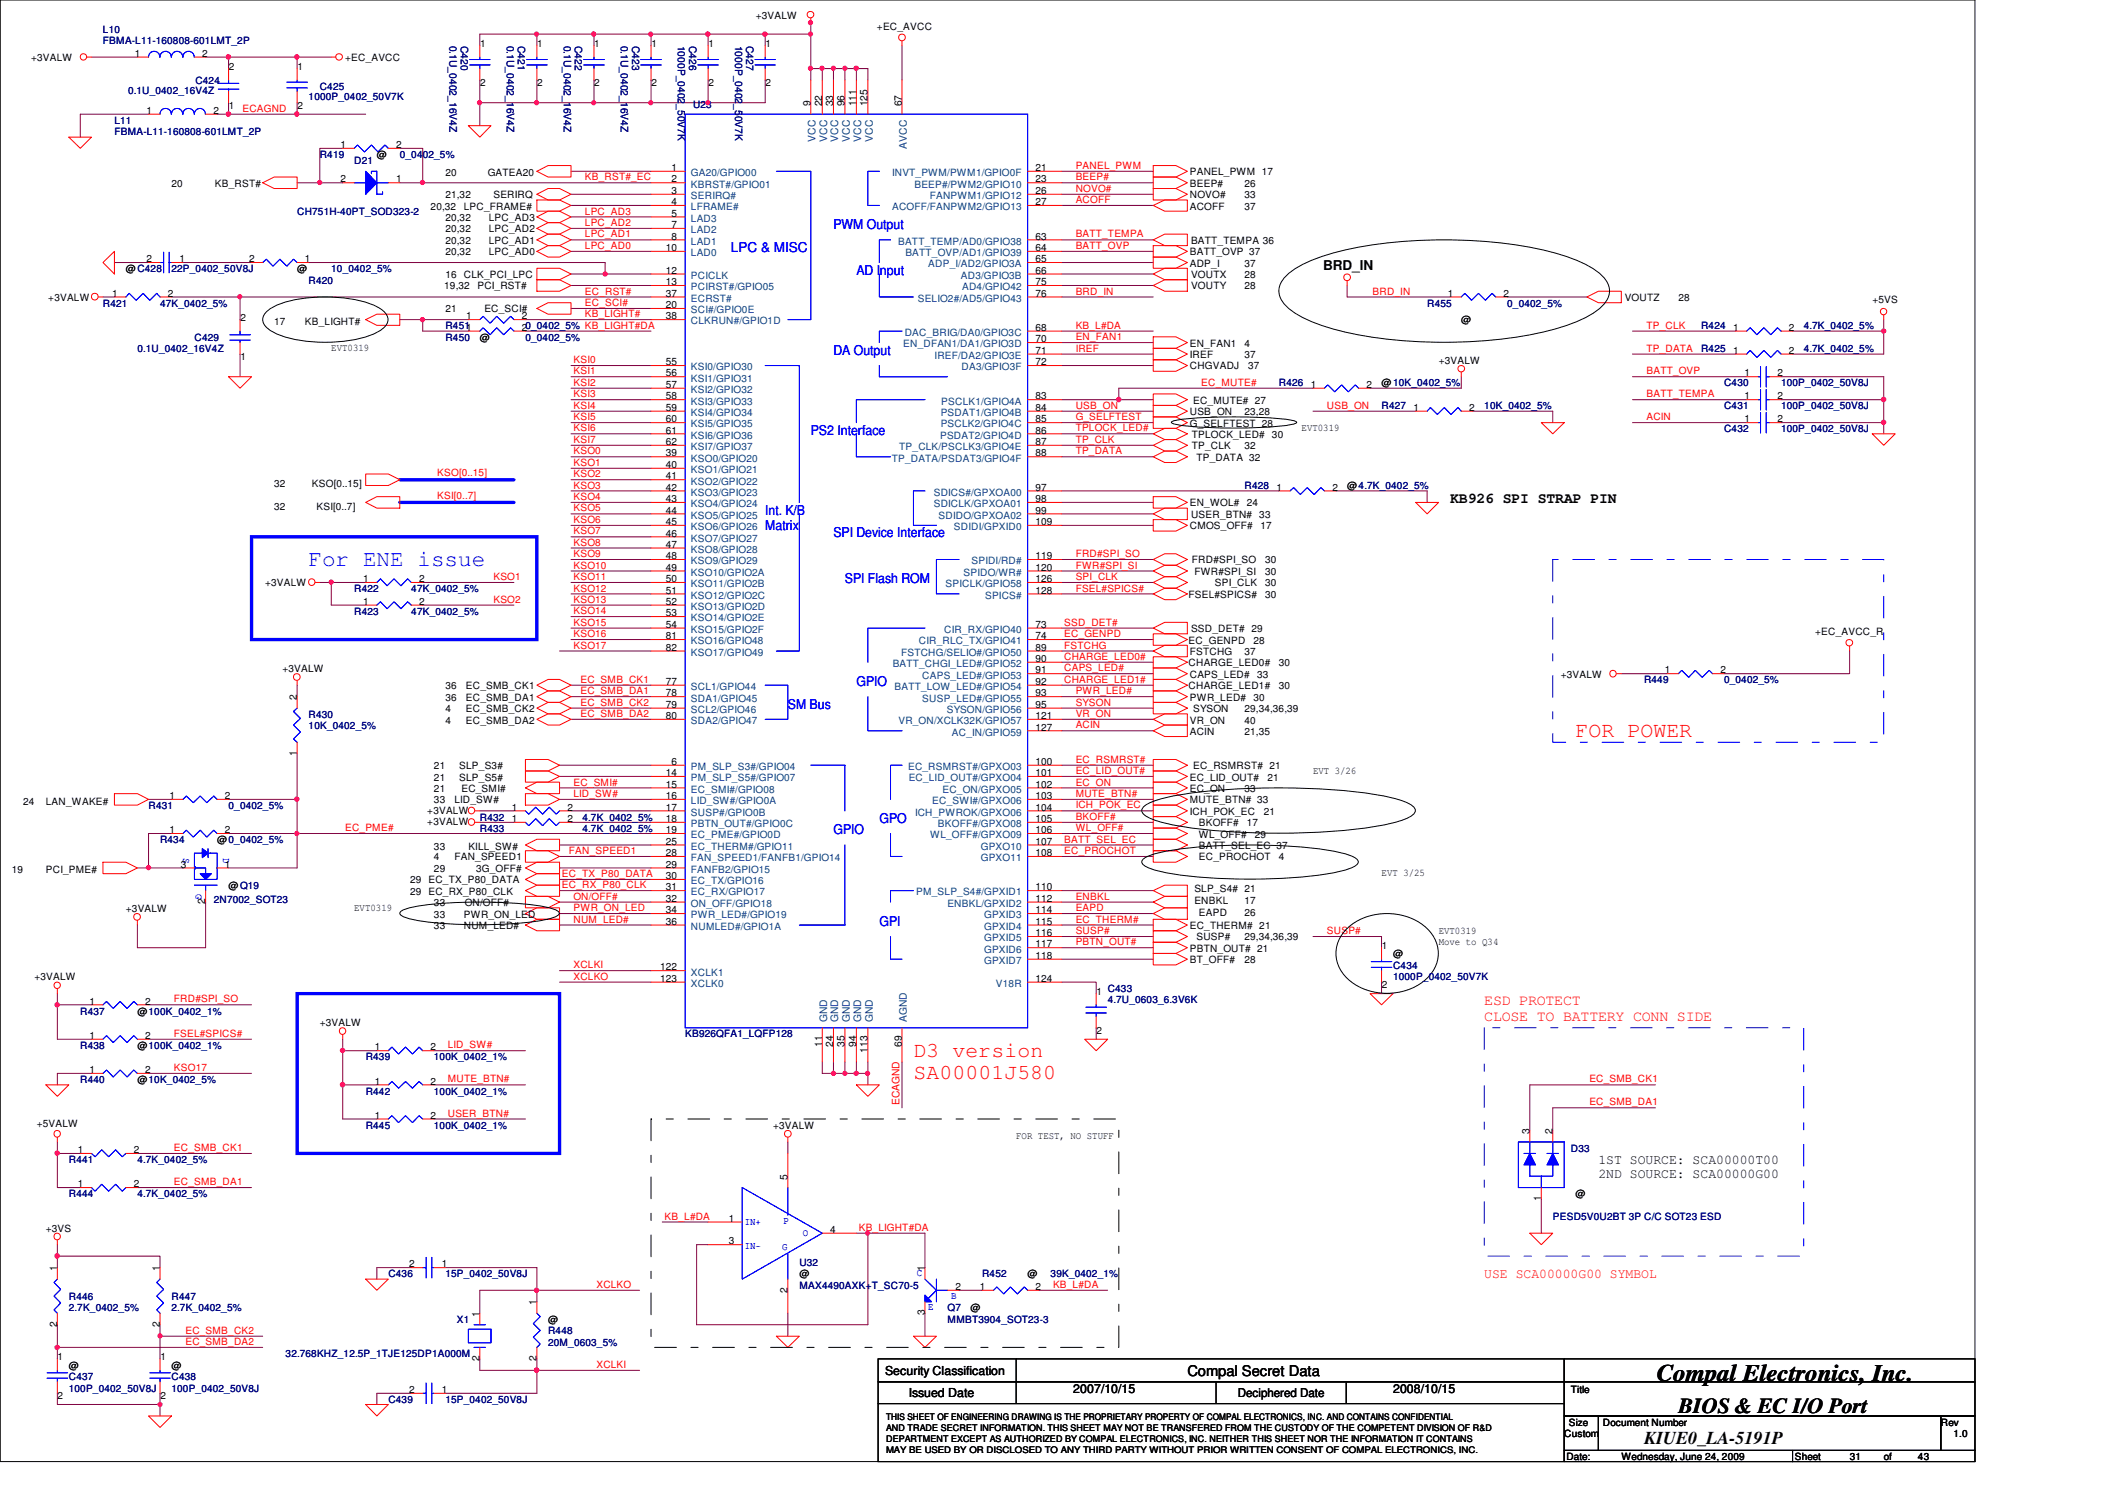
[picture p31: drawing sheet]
<svg xmlns="http://www.w3.org/2000/svg" width="297mm" height="210mm" viewBox="0 0 297 210" stroke-linecap="round" stroke-linejoin="round" font-family="sans-serif">
<defs><g id="words">
<text font-size="3.3" x="232.2" y="193.5">Compal Electronics, Inc.</text>
<text font-size="3.2" fill="#00f" x="43.3" y="79.3">For ENE issue</text>
<g font-size="3" fill="#f00">
<text x="220.8" y="103.2">FOR POWER</text>
<text x="128.1" y="148">D3 version</text>
<text x="128.1" y="151.3">SA00001J580</text>
</g>
<text font-size="3" x="235.3" y="198">BIOS &amp; EC I/O Port</text>
<text font-size="2.5" x="230.5" y="202.3">KIUE0_LA-5191P</text>
<g font-size="2.1">
<text x="203.3" y="70.5">KB926 SPI STRAP PIN</text>
<text x="166.5" y="192.8">Compal Secret Data</text>
</g>
<g font-size="2.1" fill="#f00">
<text x="208.1" y="140.8">ESD PROTECT</text>
<text x="208.1" y="143">CLOSE TO BATTERY CONN SIDE</text>
</g>
<g font-size="1.9" fill="#00f">
<text x="102.4" y="35.3">LPC &amp; MISC</text>
<text x="116.8" y="32.1">PWM Output</text>
<text x="120.1" y="38.5">AD Input</text>
<text x="116.8" y="49.7">DA Output</text>
<text x="113.7" y="60.9">PS2 Interface</text>
<text x="107.3" y="72.1">Int. K/B</text>
<text x="107.3" y="74.3">Matrix</text>
<text x="116.8" y="75.3">SPI Device Interface</text>
<text x="118.4" y="81.7">SPI Flash ROM</text>
<text x="110.4" y="99.3">SM Bus</text>
<text x="120.1" y="96.1">GPIO</text>
<text x="116.8" y="116.9">GPIO</text>
<text x="123.3" y="115.3">GPO</text>
<text x="123.3" y="129.7">GPI</text>
</g>
<g font-size="1.9">
<text x="185.5" y="37.8">BRD_IN</text>
<text x="224.1" y="163.1">1ST SOURCE: SCA00000T00</text>
<text x="224.1" y="165.1">2ND SOURCE: SCA00000G00</text>
</g>
<text font-size="1.9" fill="#f00" x="208.1" y="179.1">USE SCA00000G00 SYMBOL</text>
<g font-size="1.7">
<text x="124.1" y="192.7">Security Classification</text>
<text x="127.4" y="195.7">Issued Date</text>
<text x="150.4" y="195.2">2007/10/15</text>
<text x="173.5" y="195.8">Deciphered Date</text>
<text x="195.3" y="195.2">2008/10/15</text>
</g>
<g font-size="1.4" fill="#000080">
<text x="14.4" y="4.6">L10</text>
<text x="14.4" y="6.1">FBMA-L11-160808-601LMT_2P</text>
<text x="27.4" y="11.8">C424</text>
<text x="63" y="6.4" transform="rotate(90 63 6.4)">0.1U_0402_16V4Z</text>
<text x="64.6" y="6.4" transform="rotate(90 64.6 6.4)">C420</text>
<text x="71" y="6.4" transform="rotate(90 71 6.4)">0.1U_0402_16V4Z</text>
<text x="72.6" y="6.4" transform="rotate(90 72.6 6.4)">C421</text>
<text x="79" y="6.4" transform="rotate(90 79 6.4)">0.1U_0402_16V4Z</text>
<text x="80.6" y="6.4" transform="rotate(90 80.6 6.4)">C422</text>
<text x="87" y="6.4" transform="rotate(90 87 6.4)">0.1U_0402_16V4Z</text>
<text x="88.6" y="6.4" transform="rotate(90 88.6 6.4)">C423</text>
<text x="95" y="6.4" transform="rotate(90 95 6.4)">1000P_0402_50V7K</text>
<text x="96.6" y="6.4" transform="rotate(90 96.6 6.4)">C426</text>
<text x="103" y="6.4" transform="rotate(90 103 6.4)">1000P_0402_50V7K</text>
<text x="104.6" y="6.4" transform="rotate(90 104.6 6.4)">C427</text>
<text x="16" y="17.4">L11</text>
<text x="17.9" y="13.2">0.1U_0402_16V4Z</text>
<text x="43.3" y="14">1000P_0402_50V7K</text>
<text x="44.8" y="12.6">C425</text>
<text x="97.2" y="15.1">U23</text>
<text x="16" y="19">FBMA-L11-160808-601LMT_2P</text>
<text x="44.8" y="22.1">R419</text>
<text x="49.7" y="22.9">D21</text>
<text x="56" y="22.1">0_0402_5%</text>
<text x="41.7" y="30.1">CH751H-40PT_SOD323-2</text>
<text x="24" y="38.1">22P_0402_50V8J</text>
<text x="43.3" y="39.8">R420</text>
<text x="46.4" y="38.1">10_0402_5%</text>
<text x="14.4" y="43">R421</text>
<text x="22.4" y="43">47K_0402_5%</text>
<text x="27.3" y="47.8">C429</text>
<text x="62.4" y="47.8">R450</text>
<text x="62.4" y="46.1">R4511</text>
<text x="73.7" y="47.8">0_0402_5%</text>
<text x="200.1" y="43">R455</text>
<text x="211.3" y="43">0_0402_5%</text>
<text x="238.5" y="46.1">R424</text>
<text x="252.9" y="46.1">4.7K_0402_5%</text>
<text x="19.3" y="49.4">0.1U_0402_16V4Z</text>
<text x="238.5" y="49.4">R425</text>
<text x="252.9" y="49.4">4.7K_0402_5%</text>
<text x="179.3" y="54.1">R426</text>
<text x="193.7" y="57.4">R427</text>
<text x="208.1" y="57.4">10K_0402_5%</text>
<text x="241.7" y="57.4">C431</text>
<text x="241.7" y="54.1">C430</text>
<text x="249.7" y="57.4">100P_0402_50V8J</text>
<text x="249.7" y="54.1">100P_0402_50V8J</text>
<text x="241.7" y="60.6">C432</text>
<text x="249.7" y="60.6">100P_0402_50V8J</text>
<text x="174.5" y="68.6">R428</text>
<text x="49.7" y="83">R422</text>
<text x="57.7" y="83">47K_0402_5%</text>
<text x="49.7" y="86.1">R423</text>
<text x="57.7" y="86.1">47K_0402_5%</text>
<text x="230.5" y="95.8">R449</text>
<text x="241.7" y="95.8">0_0402_5%</text>
<text x="43.3" y="100.6">R430</text>
<text x="43.3" y="102.2">10K_0402_5%</text>
<text x="20.8" y="113.4">R431</text>
<text x="32" y="113.4">0_0402_5%</text>
<text x="22.4" y="118.2">R434</text>
<text x="67.3" y="115">R432</text>
<text x="67.3" y="116.6">R433</text>
<text x="81.7" y="115">4.7K_0402_5%</text>
<text x="81.7" y="116.6">4.7K_0402_5%</text>
<text x="30" y="126.5">2N7002_SOT23</text>
<text x="195.3" y="135.8">C434</text>
<text x="195.3" y="137.4">1000P_0402_50V7K</text>
<text x="11.3" y="142.2">R437</text>
<text x="155.3" y="139">C433</text>
<text x="155.3" y="140.6">4.7U_0603_6.3V6K</text>
<text x="11.3" y="147">R438</text>
<text x="51.3" y="148.6">R439</text>
<text x="60.8" y="148.6">100K_0402_1%</text>
<text x="96.1" y="145.4">KB926QFA1_LQFP128</text>
<text x="11.3" y="151.8">R440</text>
<text x="51.3" y="153.4">R442</text>
<text x="60.8" y="153.4">100K_0402_1%</text>
<text x="51.3" y="158.2">R445</text>
<text x="60.8" y="158.2">100K_0402_1%</text>
<text x="220.2" y="161.4">D33</text>
<text x="9.6" y="167.8">R444</text>
<text x="9.6" y="163">R441</text>
<text x="19.3" y="167.8">4.7K_0402_5%</text>
<text x="19.3" y="163">4.7K_0402_5%</text>
<text x="217.7" y="171">PESD5V0U2BT 3P C/C SOT23 ESD</text>
<text x="54.4" y="179">C436</text>
<text x="62.4" y="179">15P_0402_50V8J</text>
<text x="112.1" y="177.4">U32</text>
<text x="137.7" y="179">R452</text>
<text x="147.3" y="179">39K_0402_1%</text>
<text x="9.6" y="182.2">R446</text>
<text x="9.6" y="183.8">2.7K_0402_5%</text>
<text x="24" y="182.2">R447</text>
<text x="24" y="183.8">2.7K_0402_5%</text>
<text x="64" y="185.4">X1</text>
<text x="112.1" y="180.6">MAX4490AXK+T_SC70-5</text>
<text x="132.8" y="183.8">Q7</text>
<text x="132.8" y="185.4">MMBT3904_SOT23-3</text>
<text x="40" y="190.2">32.768KHZ_12.5P_1TJE125DP1A000M</text>
<text x="76.8" y="187">R448</text>
<text x="76.8" y="188.6">20M_0603_5%</text>
<text x="9.6" y="193.4">C437</text>
<text x="9.6" y="195">100P_0402_50V8J</text>
<text x="24" y="193.4">C438</text>
<text x="24" y="195">100P_0402_50V8J</text>
<text x="54.4" y="196.6">C439</text>
<text x="62.4" y="196.6">15P_0402_50V8J</text>
</g>
<g font-size="1.4">
<text x="106" y="2.6">+3VALW</text>
<text x="122.9" y="4.2">+EC_AVCC</text>
<text x="4.4" y="8.6">+3VALW</text>
<text x="18.9" y="8">1</text>
<text x="28.4" y="8">2</text>
<text x="32.1" y="9.8">2</text>
<text x="41.7" y="9.8">1</text>
<text x="48.4" y="8.6">+EC_AVCC</text>
<text x="67.3" y="6.6">1</text>
<text x="75.3" y="6.6">1</text>
<text x="83.3" y="6.6">1</text>
<text x="91.3" y="6.6">1</text>
<text x="99.3" y="6.6">1</text>
<text x="107.3" y="6.6">1</text>
<text x="20.5" y="16">1</text>
<text x="29.9" y="16">2</text>
<text x="32.1" y="15.2">1</text>
<text x="41.7" y="15.2">2</text>
<text x="67.3" y="12.1">2</text>
<text x="75.3" y="12.1">2</text>
<text x="83.3" y="12.1">2</text>
<text x="91.3" y="12.1">2</text>
<text x="99.3" y="12.1">2</text>
<text x="107.3" y="12.1">2</text>
<text x="113.6" y="14.9" transform="rotate(-90 113.6 14.9)">9</text>
<text x="115.2" y="14.9" transform="rotate(-90 115.2 14.9)">22</text>
<text x="116.8" y="14.9" transform="rotate(-90 116.8 14.9)">33</text>
<text x="118.4" y="14.9" transform="rotate(-90 118.4 14.9)">96</text>
<text x="120" y="14.9" transform="rotate(-90 120 14.9)">111</text>
<text x="121.6" y="14.9" transform="rotate(-90 121.6 14.9)">125</text>
<text x="126.4" y="14.9" transform="rotate(-90 126.4 14.9)">67</text>
<text x="47.7" y="20.7">1</text>
<text x="52.8" y="22.1">@</text>
<text x="55.5" y="20.7">2</text>
<text x="94.1" y="24">1</text>
<text x="145.2" y="24">21</text>
<text x="24" y="26.2">20</text>
<text x="30.1" y="26.2">KB_RST#</text>
<text x="47.7" y="25.6">2</text>
<text x="55.5" y="25.6">1</text>
<text x="60.4" y="29.4">20,32</text>
<text x="62.4" y="24.7">20</text>
<text x="62.4" y="27.8">21,32</text>
<text x="65" y="29.4">LPC_FRAME#</text>
<text x="68.4" y="24.7">GATEA20</text>
<text x="69.2" y="27.8">SERIRQ</text>
<text x="94.1" y="25.6">2</text>
<text x="94.1" y="27.2">3</text>
<text x="94.1" y="28.7">4</text>
<text x="145.2" y="25.6">23</text>
<text x="145.2" y="27.2">26</text>
<text x="145.2" y="28.7">27</text>
<text x="166.8" y="24.6">PANEL_PWM 17</text>
<text x="166.8" y="29.4">ACOFF</text>
<text x="166.8" y="26.2">BEEP#</text>
<text x="166.8" y="27.8">NOVO#</text>
<text x="174.5" y="29.4">37</text>
<text x="174.5" y="26.2">26</text>
<text x="174.5" y="27.8">33</text>
<text x="62.4" y="32.6">20,32</text>
<text x="62.4" y="34.2">20,32</text>
<text x="62.4" y="30.9">20,32</text>
<text x="62.4" y="35.8">20,32</text>
<text x="68.5" y="32.6">LPC_AD2</text>
<text x="68.5" y="34.2">LPC_AD1</text>
<text x="68.5" y="30.9">LPC_AD3</text>
<text x="68.5" y="35.8">LPC_AD0</text>
<text x="93.3" y="35.2">10</text>
<text x="94.1" y="30.4">5</text>
<text x="94.1" y="32">7</text>
<text x="94.1" y="33.6">8</text>
<text x="145.2" y="33.6">63</text>
<text x="145.2" y="35.2">64</text>
<text x="166.8" y="35.8">BATT_OVP 37</text>
<text x="167" y="34.2">BATT_TEMPA 36</text>
<text x="15.7" y="41.6">1</text>
<text x="17.6" y="38.1">@C428</text>
<text x="20.5" y="36.7">2</text>
<text x="23.5" y="41.6">2</text>
<text x="25.1" y="36.7">1</text>
<text x="34.9" y="36.7">2</text>
<text x="41.7" y="38.1">@</text>
<text x="42.8" y="36.7">1</text>
<text x="62.3" y="40.6">19,32</text>
<text x="62.4" y="38.9">16</text>
<text x="65" y="38.9">CLK_PCI_LPC</text>
<text x="66.9" y="40.6">PCI_RST#</text>
<text x="93.3" y="38.4">12</text>
<text x="93.3" y="40">13</text>
<text x="93.3" y="41.6">37</text>
<text x="145.2" y="36.7">65</text>
<text x="145.2" y="38.4">66</text>
<text x="145.2" y="41.6">76</text>
<text x="145.2" y="40">75</text>
<text x="166.8" y="37.4">ADP_I</text>
<text x="167" y="38.9">VOUTX</text>
<text x="167" y="40.6">VOUTY</text>
<text x="174.5" y="37.4">37</text>
<text x="174.5" y="38.9">28</text>
<text x="174.5" y="40.6">28</text>
<text x="202.9" y="41.6">1</text>
<text x="210.8" y="41.6">2</text>
<text x="6.8" y="42.2">+3VALW</text>
<text x="33.7" y="45">2</text>
<text x="38.4" y="45.5">17</text>
<text x="42.8" y="45.5">KB_LIGHT#</text>
<text x="62.4" y="43.8">21</text>
<text x="65.4" y="44.7">1</text>
<text x="67.3" y="47.8">@</text>
<text x="67.9" y="43.8">EC_SCI#</text>
<text x="73.1" y="46.4">20_0402_5% KB_LIGHT#DA</text>
<text x="73.1" y="44.7">2</text>
<text x="93.3" y="43.2">20</text>
<text x="93.3" y="44.7">38</text>
<text x="145.2" y="48">70</text>
<text x="145.2" y="46.4">68</text>
<text x="204.8" y="45.2">@</text>
<text x="227.7" y="42.2">VOUTZ</text>
<text x="235.3" y="42.2">28</text>
<text x="242.9" y="46.4">1</text>
<text x="250.8" y="46.4">2</text>
<text x="262.5" y="42.5">+5VS</text>
<text x="33.7" y="50.5">1</text>
<text x="46.4" y="49.2">EVT0319</text>
<text x="93.3" y="51.2">55</text>
<text x="93.3" y="52.7">56</text>
<text x="145.2" y="51.2">72</text>
<text x="145.2" y="49.6">71</text>
<text x="166.8" y="48.6">EN_FAN1</text>
<text x="166.8" y="50.2">IREF</text>
<text x="166.8" y="51.8">CHGVADJ</text>
<text x="174.5" y="48.6">4</text>
<text x="174.5" y="50.2">37</text>
<text x="175" y="51.8">37</text>
<text x="201.7" y="51">+3VALW</text>
<text x="242.9" y="49.6">1</text>
<text x="244.6" y="52.7">1</text>
<text x="249.2" y="52.7">2</text>
<text x="250.8" y="49.6">2</text>
<text x="93.3" y="54.4">57</text>
<text x="93.3" y="56">58</text>
<text x="93.3" y="57.6">59</text>
<text x="93.3" y="59.2">60</text>
<text x="145.2" y="57.6">84</text>
<text x="145.2" y="59.2">85</text>
<text x="145.2" y="56">83</text>
<text x="166.8" y="58.2">USB_ON</text>
<text x="166.8" y="59.8">G_SELFTEST 28</text>
<text x="167.3" y="56.6">EC_MUTE# 27</text>
<text x="174.5" y="58.2">23,28</text>
<text x="183.8" y="54.4">1</text>
<text x="191.6" y="54.4">2</text>
<text x="193.7" y="54.1">@10K_0402_5%</text>
<text x="198.2" y="57.6">1</text>
<text x="205.9" y="57.6">2</text>
<text x="244.6" y="59.2">1</text>
<text x="244.6" y="56">1</text>
<text x="249.2" y="59.2">2</text>
<text x="249.2" y="56">2</text>
<text x="93.3" y="64">39</text>
<text x="93.3" y="65.6">40</text>
<text x="93.3" y="60.7">61</text>
<text x="93.3" y="62.4">62</text>
<text x="145.2" y="60.7">86</text>
<text x="145.2" y="64">88</text>
<text x="145.2" y="62.4">87</text>
<text x="167.1" y="62.9">TP_CLK</text>
<text x="167.1" y="61.4">TPLOCK_LED#</text>
<text x="167.7" y="64.6">TP_DATA 32</text>
<text x="174.5" y="62.9">32</text>
<text x="178.3" y="61.4">30</text>
<text x="182.5" y="60.4">EVT0319</text>
<text x="38.4" y="71.5">32</text>
<text x="38.4" y="68.2">32</text>
<text x="43.7" y="68.2">KSO[0..15]</text>
<text x="44.4" y="71.5">KSI[0..7]</text>
<text x="93.3" y="67.2">41</text>
<text x="93.3" y="68.7">42</text>
<text x="93.3" y="70.4">43</text>
<text x="93.3" y="72">44</text>
<text x="145.2" y="72">99</text>
<text x="145.2" y="68.7">97</text>
<text x="145.2" y="70.4">98</text>
<text x="166.8" y="71">EN_WOL#</text>
<text x="174.8" y="71">24</text>
<text x="178.9" y="68.7">1</text>
<text x="186.8" y="68.7">2</text>
<text x="188.8" y="68.6">@4.7K_0402_5%</text>
<text x="93.3" y="73.6">45</text>
<text x="93.3" y="75.2">46</text>
<text x="93.3" y="76.8">47</text>
<text x="145.2" y="73.6">109</text>
<text x="166.8" y="74.2">CMOS_OFF#</text>
<text x="167" y="72.6">USER_BTN#</text>
<text x="176.5" y="72.6">33</text>
<text x="176.7" y="74.2">17</text>
<text x="37.2" y="82.2">+3VALW</text>
<text x="50.9" y="81.6">1</text>
<text x="58.8" y="81.6">2</text>
<text x="93.3" y="78.4">48</text>
<text x="93.3" y="80">49</text>
<text x="93.3" y="81.6">50</text>
<text x="93.3" y="83.2">51</text>
<text x="145.2" y="83.2">128</text>
<text x="145.2" y="80">120</text>
<text x="145.2" y="78.4">119</text>
<text x="145.2" y="81.6">126</text>
<text x="166.6" y="83.8">FSEL#SPICS#</text>
<text x="167.1" y="79">FRD#SPI_SO</text>
<text x="167.4" y="80.6">FWR#SPI_SI</text>
<text x="170.3" y="82.2">SPI_CLK</text>
<text x="177.3" y="79">30</text>
<text x="177.3" y="83.8">30</text>
<text x="177.3" y="80.6">30</text>
<text x="177.3" y="82.2">30</text>
<text x="50.9" y="84.8">1</text>
<text x="58.8" y="84.8">2</text>
<text x="93.3" y="84.8">52</text>
<text x="93.3" y="86.4">53</text>
<text x="93.3" y="88">54</text>
<text x="93.3" y="89.6">81</text>
<text x="145.2" y="88">73</text>
<text x="145.2" y="89.6">74</text>
<text x="167" y="88.6">SSD_DET# 29</text>
<text x="254.5" y="89">+EC_AVCC_R</text>
<text x="39.6" y="94.1">+3VALW</text>
<text x="93.3" y="96">77</text>
<text x="93.3" y="91.2">82</text>
<text x="145.2" y="96">92</text>
<text x="145.2" y="94.4">91</text>
<text x="145.2" y="91.2">89</text>
<text x="145.2" y="92.8">90</text>
<text x="166.6" y="93.4">CHARGE_LED0#</text>
<text x="166.6" y="90.2">EC_GENPD</text>
<text x="166.8" y="95">CAPS_LED#</text>
<text x="166.8" y="91.8">FSTCHG</text>
<text x="174.5" y="91.8">37</text>
<text x="175.7" y="90.2">28</text>
<text x="176.2" y="95">33</text>
<text x="179.3" y="93.4">30</text>
<text x="218.8" y="95">+3VALW</text>
<text x="233.4" y="94.4">1</text>
<text x="241.2" y="94.4">2</text>
<text x="41.6" y="98.1" transform="rotate(-90 41.6 98.1)">2</text>
<text x="62.4" y="96.6">36</text>
<text x="62.4" y="101.4">4</text>
<text x="62.4" y="98.2">36</text>
<text x="62.4" y="99.8">4</text>
<text x="65.3" y="96.6">EC_SMB_CK1</text>
<text x="65.3" y="101.4">EC_SMB_DA2</text>
<text x="65.3" y="98.2">EC_SMB_DA1</text>
<text x="65.3" y="99.8">EC_SMB_CK2</text>
<text x="93.3" y="97.6">78</text>
<text x="93.3" y="99.2">79</text>
<text x="93.3" y="100.8">80</text>
<text x="145.2" y="100.8">121</text>
<text x="145.2" y="97.6">93</text>
<text x="145.2" y="99.2">95</text>
<text x="166.6" y="96.6">CHARGE_LED1#</text>
<text x="166.8" y="101.4">VR_ON</text>
<text x="166.8" y="98.2">PWR_LED#</text>
<text x="167.3" y="99.8">SYSON</text>
<text x="174.5" y="101.4">40</text>
<text x="174.5" y="99.8">29,34,36,39</text>
<text x="175.7" y="98.2">30</text>
<text x="179.3" y="96.6">30</text>
<text x="41.6" y="105.9" transform="rotate(-90 41.6 105.9)">1</text>
<text x="60.8" y="107.8">21</text>
<text x="64.4" y="107.8">SLP_S3#</text>
<text x="94.1" y="107.2">6</text>
<text x="145.2" y="102.4">127</text>
<text x="145.2" y="107.2">100</text>
<text x="166.8" y="103">ACIN</text>
<text x="167.3" y="107.8">EC_RSMRST# 21</text>
<text x="174.5" y="103">21,35</text>
<text x="3.3" y="112.7">24</text>
<text x="6.4" y="112.7">LAN_WAKE#</text>
<text x="23.7" y="112">1</text>
<text x="31.5" y="112">2</text>
<text x="60.8" y="109.4">21</text>
<text x="60.8" y="112.6">33</text>
<text x="60.8" y="111">21</text>
<text x="63.7" y="112.6">LID_SW#</text>
<text x="64.4" y="109.4">SLP_S5#</text>
<text x="64.7" y="111">EC_SMI#</text>
<text x="71.8" y="113.6">1</text>
<text x="79.5" y="113.6">2</text>
<text x="93.3" y="108.8">14</text>
<text x="93.3" y="110.4">15</text>
<text x="93.3" y="112">16</text>
<text x="93.3" y="113.6">17</text>
<text x="145.2" y="112">103</text>
<text x="145.2" y="113.6">104</text>
<text x="145.2" y="110.4">102</text>
<text x="145.2" y="108.8">101</text>
<text x="166.8" y="109.4">EC_LID_OUT#</text>
<text x="166.8" y="111">EC_ON</text>
<text x="166.8" y="112.6">MUTE_BTN# 33</text>
<text x="174.5" y="111">33</text>
<text x="177.7" y="109.4">21</text>
<text x="184.1" y="108.4">EVT 3/26</text>
<text x="23.7" y="116.8">1</text>
<text x="30.4" y="118.2">@0_0402_5%</text>
<text x="31.5" y="116.8">2</text>
<text x="59.9" y="115.6">+3VALW</text>
<text x="59.9" y="114">+3VALW</text>
<text x="60.8" y="119.1">33</text>
<text x="65.7" y="119.1">KILL_SW#</text>
<text x="71.8" y="115.2">1</text>
<text x="79.5" y="115.2">2</text>
<text x="93.3" y="115.2">18</text>
<text x="93.3" y="116.8">19</text>
<text x="93.3" y="118.4">25</text>
<text x="93.3" y="120">28</text>
<text x="145.2" y="118.4">107</text>
<text x="145.2" y="120">108</text>
<text x="145.2" y="116.8">106</text>
<text x="145.2" y="115.2">105</text>
<text x="166.8" y="114.2">ICH_POK_EC</text>
<text x="168.1" y="115.8">BKOFF#</text>
<text x="168.1" y="119">BATT_SEL_EC 37</text>
<text x="168.1" y="117.4">WL_OFF#</text>
<text x="174.8" y="115.8">17</text>
<text x="175.9" y="117.4">29</text>
<text x="177.2" y="114.2">21</text>
<text x="1.6" y="122.3">19</text>
<text x="6.4" y="122.3">PCI_PME#</text>
<text x="25.4" y="121.6">3</text>
<text x="31.5" y="121.6">1</text>
<text x="32" y="124.6">@Q19</text>
<text x="57.5" y="125.4">29</text>
<text x="57.5" y="123.8">29</text>
<text x="60.1" y="125.4">EC_RX_P80_CLK</text>
<text x="60.1" y="123.8">EC_TX_P80_DATA</text>
<text x="60.8" y="122.2">29</text>
<text x="60.8" y="120.6">4</text>
<text x="63.7" y="120.6">FAN_SPEED1</text>
<text x="66.8" y="122.2">3G_OFF#</text>
<text x="93.3" y="121.6">29</text>
<text x="93.3" y="123.2">30</text>
<text x="93.3" y="124.8">31</text>
<text x="145.2" y="124.8">110</text>
<text x="167.4" y="125.1">SLP_S4# 21</text>
<text x="168.1" y="120.6">EC_PROCHOT</text>
<text x="179.3" y="120.6">4</text>
<text x="193.7" y="122.8">EVT 3/25</text>
<text x="17.6" y="127.8">+3VALW</text>
<text x="28.8" y="126.7" transform="rotate(-90 28.8 126.7)">2</text>
<text x="49.7" y="127.6">EVT0319</text>
<text x="60.8" y="127">33</text>
<text x="60.8" y="130.2">33</text>
<text x="60.8" y="128.6">33</text>
<text x="65" y="130.2">NUM_LED#</text>
<text x="65" y="128.6">PWR_ON_LED</text>
<text x="65.1" y="127">ON/OFF#</text>
<text x="93.3" y="126.4">32</text>
<text x="93.3" y="128">34</text>
<text x="93.3" y="129.6">36</text>
<text x="145.2" y="126.4">112</text>
<text x="145.2" y="128">114</text>
<text x="145.2" y="129.6">115</text>
<text x="145.2" y="131.2">116</text>
<text x="166.8" y="130.2">EC_THERM# 21</text>
<text x="167.4" y="126.7">ENBKL</text>
<text x="167.7" y="131.8">SUSP#</text>
<text x="168.1" y="128.4">EAPD</text>
<text x="174.5" y="126.7">17</text>
<text x="174.5" y="131.8">29,34,36,39</text>
<text x="174.5" y="128.4">26</text>
<text x="201.7" y="130.8">EVT0319</text>
<text x="4.8" y="137.4">+3VALW</text>
<text x="92.5" y="136">122</text>
<text x="92.5" y="137.6">123</text>
<text x="145.2" y="132.8">117</text>
<text x="145.2" y="134.4">118</text>
<text x="145.2" y="137.6">124</text>
<text x="166.8" y="133.4">PBTN_OUT# 21</text>
<text x="166.8" y="135">BT_OFF#</text>
<text x="174.5" y="135">28</text>
<text x="193.7" y="133">1</text>
<text x="195.3" y="134.2">@</text>
<text x="201.7" y="132.4">Move to Q34</text>
<text x="12.5" y="140.8">1</text>
<text x="19.3" y="142.2">@100K_0402_1%</text>
<text x="20.4" y="140.8">2</text>
<text x="44.8" y="143.8">+3VALW</text>
<text x="153.7" y="139.4">1</text>
<text x="193.7" y="138.5">2</text>
<text x="12.5" y="145.6">1</text>
<text x="19.3" y="147">@100K_0402_1%</text>
<text x="20.4" y="145.6">2</text>
<text x="52.5" y="147.2">1</text>
<text x="60.4" y="147.2">2</text>
<text x="115.2" y="146.7" transform="rotate(-90 115.2 146.7)">11</text>
<text x="116.8" y="146.7" transform="rotate(-90 116.8 146.7)">24</text>
<text x="118.4" y="146.7" transform="rotate(-90 118.4 146.7)">35</text>
<text x="120" y="146.7" transform="rotate(-90 120 146.7)">94</text>
<text x="121.6" y="147.5" transform="rotate(-90 121.6 147.5)">113</text>
<text x="126.4" y="146.7" transform="rotate(-90 126.4 146.7)">69</text>
<text x="153.7" y="144.9">2</text>
<text x="12.5" y="150.4">1</text>
<text x="19.3" y="151.8">@10K_0402_5%</text>
<text x="20.4" y="150.4">2</text>
<text x="52.5" y="152">1</text>
<text x="60.4" y="152">2</text>
<text x="5.2" y="157.9">+5VALW</text>
<text x="10.9" y="161.6">1</text>
<text x="18.8" y="161.6">2</text>
<text x="52.5" y="156.8">1</text>
<text x="60.4" y="156.8">2</text>
<text x="108.4" y="158.2">+3VALW</text>
<text x="142.4" y="159.6">FOR TEST, NO STUFF</text>
<text x="214.4" y="158.9" transform="rotate(-90 214.4 158.9)">3</text>
<text x="217.6" y="158.9" transform="rotate(-90 217.6 158.9)">2</text>
<text x="10.9" y="166.4">1</text>
<text x="18.8" y="166.4">2</text>
<text x="110.4" y="165.3" transform="rotate(-90 110.4 165.3)">5</text>
<text x="220.8" y="167.8">@</text>
<text x="6.4" y="172.6">+3VS</text>
<text x="102.1" y="171.2">1</text>
<text x="116.4" y="172.8">4</text>
<text x="216" y="168.3" transform="rotate(-90 216 168.3)">1</text>
<text x="8" y="178.1" transform="rotate(-90 8 178.1)">1</text>
<text x="22.4" y="178.1" transform="rotate(-90 22.4 178.1)">1</text>
<text x="57.4" y="177.6">2</text>
<text x="61.9" y="177.6">1</text>
<text x="102.1" y="174.4">3</text>
<text x="112.1" y="179">@</text>
<text x="129.6" y="178.1" transform="rotate(-90 129.6 178.1)">1</text>
<text x="144.1" y="179">@</text>
<text x="8" y="185.9" transform="rotate(-90 8 185.9)">2</text>
<text x="22.4" y="185.9" transform="rotate(-90 22.4 185.9)">2</text>
<text x="67.2" y="184.5" transform="rotate(-90 67.2 184.5)">1</text>
<text x="75.2" y="182.9" transform="rotate(-90 75.2 182.9)">1</text>
<text x="76.8" y="185.4">@</text>
<text x="110.4" y="181.1" transform="rotate(-90 110.4 181.1)">2</text>
<text x="129.6" y="184.3" transform="rotate(-90 129.6 184.3)">3</text>
<text x="133.9" y="180.8">2</text>
<text x="136.1" y="183.8">@</text>
<text x="137.4" y="180.8">1</text>
<text x="145.2" y="180.8">2</text>
<text x="8.1" y="190.6">1</text>
<text x="9.6" y="191.8">@</text>
<text x="22.5" y="190.6">1</text>
<text x="24" y="191.8">@</text>
<text x="67.2" y="190.7" transform="rotate(-90 67.2 190.7)">2</text>
<text x="75.2" y="190.7" transform="rotate(-90 75.2 190.7)">2</text>
<text x="8.1" y="196.1">2</text>
<text x="22.5" y="196.1">2</text>
<text x="57.4" y="195.2">2</text>
<text x="61.9" y="195.2">1</text>
<text x="220.2" y="195.2">Title</text>
<text x="219.3" y="201.4">Custom</text>
<text x="219.9" y="199.8">Size</text>
<text x="224.7" y="199.8">Document Number</text>
<text x="272.1" y="199.8">Rev</text>
<text x="273.9" y="201.4">1.0</text>
<text x="219.6" y="204.6">Date:</text>
<text x="227.3" y="204.6">Wednesday, June 24, 2009</text>
<text x="251.6" y="204.6">Sheet</text>
<text x="259.3" y="204.6">31</text>
<text x="264.1" y="204.6">of</text>
<text x="268.9" y="204.6">43</text>
</g>
<g font-size="1.4" fill="#f00">
<text x="34" y="15.7">ECAGND</text>
<text x="150.8" y="23.7">PANEL_PWM</text>
<text x="82" y="25.3">KB_RST#_EC</text>
<text x="150.8" y="28.4">ACOFF</text>
<text x="150.8" y="25.3">BEEP#</text>
<text x="150.8" y="26.9">NOVO#</text>
<text x="82" y="34.9">LPC_AD0</text>
<text x="82" y="30.1">LPC_AD3</text>
<text x="82" y="33.3">LPC_AD1</text>
<text x="82" y="31.7">LPC_AD2</text>
<text x="150.8" y="34.9">BATT_OVP</text>
<text x="150.8" y="33.3">BATT_TEMPA</text>
<text x="82" y="41.3">EC_RST#</text>
<text x="150.8" y="41.3">BRD_IN</text>
<text x="192.4" y="41.3">BRD_IN</text>
<text x="82" y="42.9">EC_SCI#</text>
<text x="82" y="44.4">KB_LIGHT#</text>
<text x="150.8" y="47.7">EN_FAN1</text>
<text x="150.8" y="46.1">KB_L#DA</text>
<text x="230.8" y="46.1">TP_CLK</text>
<text x="80.4" y="50.9">KSI0</text>
<text x="80.4" y="52.5">KSI1</text>
<text x="150.8" y="49.3">IREF</text>
<text x="230.8" y="49.3">TP_DATA</text>
<text x="230.8" y="52.5">BATT_OVP</text>
<text x="80.4" y="54.1">KSI2</text>
<text x="80.4" y="58.9">KSI5</text>
<text x="80.4" y="57.3">KSI4</text>
<text x="80.4" y="55.7">KSI3</text>
<text x="150.8" y="57.3">USB_ON</text>
<text x="150.8" y="58.9">G_SELFTEST</text>
<text x="168.4" y="54.1">EC_MUTE#</text>
<text x="186" y="57.3">USB_ON</text>
<text x="230.8" y="55.7">BATT_TEMPA</text>
<text x="230.8" y="58.9">ACIN</text>
<text x="80.4" y="60.5">KSI6</text>
<text x="80.4" y="65.3">KSO1</text>
<text x="80.4" y="63.7">KSO0</text>
<text x="80.4" y="62.1">KSI7</text>
<text x="150.8" y="62.1">TP_CLK</text>
<text x="150.8" y="63.7">TP_DATA</text>
<text x="150.8" y="60.5">TPLOCK_LED#</text>
<text x="61.3" y="66.8">KSO[0..15]</text>
<text x="61.3" y="69.9">KSI[0..7]</text>
<text x="80.4" y="66.9">KSO2</text>
<text x="80.4" y="70.1">KSO4</text>
<text x="80.4" y="68.5">KSO3</text>
<text x="80.4" y="71.7">KSO5</text>
<text x="80.4" y="76.5">KSO8</text>
<text x="80.4" y="74.9">KSO7</text>
<text x="80.4" y="73.3">KSO6</text>
<text x="69.2" y="81.3">KSO1</text>
<text x="80.4" y="78.1">KSO9</text>
<text x="80.4" y="79.7">KSO10</text>
<text x="80.4" y="82.9">KSO12</text>
<text x="80.4" y="81.3">KSO11</text>
<text x="150.8" y="81.3">SPI_CLK</text>
<text x="150.8" y="79.7">FWR#SPI_SI</text>
<text x="150.8" y="78.1">FRD#SPI_SO</text>
<text x="150.8" y="82.9">FSEL#SPICS#</text>
<text x="69.2" y="84.5">KSO2</text>
<text x="80.4" y="86.1">KSO14</text>
<text x="80.4" y="84.5">KSO13</text>
<text x="80.4" y="87.7">KSO15</text>
<text x="80.4" y="89.3">KSO16</text>
<text x="149.2" y="87.7">SSD_DET#</text>
<text x="149.2" y="89.3">EC_GENPD</text>
<text x="80.4" y="90.9">KSO17</text>
<text x="81.4" y="95.7">EC_SMB_CK1</text>
<text x="149.2" y="94.1">CAPS_LED#</text>
<text x="149.2" y="92.5">CHARGE_LED0#</text>
<text x="149.2" y="95.7">CHARGE_LED1#</text>
<text x="149.2" y="90.9">FSTCHG</text>
<text x="81.4" y="100.5">EC_SMB_DA2</text>
<text x="81.4" y="98.9">EC_SMB_CK2</text>
<text x="81.4" y="97.3">EC_SMB_DA1</text>
<text x="150.8" y="100.5">VR_ON</text>
<text x="150.8" y="98.9">SYSON</text>
<text x="150.8" y="97.3">PWR_LED#</text>
<text x="150.8" y="102.1">ACIN</text>
<text x="150.8" y="106.9">EC_RSMRST#</text>
<text x="80.4" y="110.1">EC_SMI#</text>
<text x="80.4" y="111.7">LID_SW#</text>
<text x="150.8" y="108.5">EC_LID_OUT#</text>
<text x="150.8" y="113.3">ICH_POK_EC</text>
<text x="150.8" y="110.1">EC_ON</text>
<text x="150.8" y="111.7">MUTE_BTN#</text>
<text x="48.4" y="116.5">EC_PME#</text>
<text x="79.8" y="119.7">FAN_SPEED1</text>
<text x="149.2" y="119.7">EC_PROCHOT</text>
<text x="149.2" y="118.1">BATT_SEL_EC</text>
<text x="150.8" y="114.9">BKOFF#</text>
<text x="150.8" y="116.5">WL_OFF#</text>
<text x="78.8" y="122.9">EC_TX_P80_DATA</text>
<text x="78.8" y="124.5">EC_RX_P80_CLK</text>
<text x="80.4" y="129.3">NUM_LED#</text>
<text x="80.4" y="126.1">ON/OFF#</text>
<text x="80.4" y="127.7">PWR_ON_LED</text>
<text x="150.8" y="126.1">ENBKL</text>
<text x="150.8" y="127.7">EAPD</text>
<text x="150.8" y="130.9">SUSP#</text>
<text x="150.8" y="129.3">EC_THERM#</text>
<text x="186" y="130.9">SUSP#</text>
<text x="80.4" y="137.3">XCLKO</text>
<text x="80.4" y="135.7">XCLKI</text>
<text x="150.8" y="132.5">PBTN_OUT#</text>
<text x="24.4" y="140.5">FRD#SPI_SO</text>
<text x="24.4" y="145.3">FSEL#SPICS#</text>
<text x="62.8" y="146.9">LID_SW#</text>
<text x="24.4" y="150.1">KSO17</text>
<text x="62.8" y="151.7">MUTE_BTN#</text>
<text x="126.1" y="154.9" transform="rotate(-90 126.1 154.9)">ECAGND</text>
<text x="222.8" y="154.9">EC_SMB_DA1</text>
<text x="222.8" y="151.7">EC_SMB_CK1</text>
<text x="24.4" y="161.3">EC_SMB_CK1</text>
<text x="62.8" y="156.5">USER_BTN#</text>
<text x="24.4" y="166.1">EC_SMB_DA1</text>
<text x="93.2" y="170.9">KB_L#DA</text>
<text x="120.4" y="172.5">KB_LIGHT#DA</text>
<text x="83.6" y="180.5">XCLKO</text>
<text x="147.6" y="180.5">KB_L#DA</text>
<text x="26" y="186.9">EC_SMB_CK2</text>
<text x="26" y="188.5">EC_SMB_DA2</text>
<text x="83.6" y="191.7">XCLKI</text>
</g>
<g font-size="1.4" fill="#004080">
<text x="114.3" y="19.9" transform="rotate(-90 114.3 19.9)">VCC</text>
<text x="115.9" y="19.9" transform="rotate(-90 115.9 19.9)">VCC</text>
<text x="117.5" y="19.9" transform="rotate(-90 117.5 19.9)">VCC</text>
<text x="119.1" y="19.9" transform="rotate(-90 119.1 19.9)">VCC</text>
<text x="120.7" y="19.9" transform="rotate(-90 120.7 19.9)">VCC</text>
<text x="122.3" y="19.9" transform="rotate(-90 122.3 19.9)">VCC</text>
<text x="127.1" y="20.9" transform="rotate(-90 127.1 20.9)">AVCC</text>
<text x="96.9" y="24.7">GA20/GPIO00</text>
<text x="96.9" y="26.3">KBRST#/GPIO01</text>
<text x="96.9" y="27.9">SERIRQ#</text>
<text x="96.9" y="29.5">LFRAME#</text>
<text x="125" y="24.7">INVT_PWM/PWM1/GPIO0F</text>
<text x="125" y="29.5">ACOFF/FANPWM2/GPIO13</text>
<text x="128.2" y="26.3">BEEP#/PWM2/GPIO10</text>
<text x="130.3" y="27.9">FANPWM1/GPIO12</text>
<text x="96.9" y="31.1">LAD3</text>
<text x="96.9" y="32.7">LAD2</text>
<text x="96.9" y="34.3">LAD1</text>
<text x="96.9" y="35.9">LAD0</text>
<text x="125.9" y="34.3">BATT_TEMP/AD0/GPIO38</text>
<text x="126.9" y="35.9">BATT_OVP/AD1/GPIO39</text>
<text x="96.9" y="39.1">PCICLK</text>
<text x="96.9" y="40.7">PCIRST#/GPIO05</text>
<text x="130.1" y="37.5">ADP_I/AD2/GPIO3A</text>
<text x="134.7" y="39.1">AD3/GPIO3B</text>
<text x="134.9" y="40.7">AD4/GPIO42</text>
<text x="96.9" y="43.9">SCI#/GPIO0E</text>
<text x="96.9" y="42.3">ECRST#</text>
<text x="96.9" y="45.5">CLKRUN#/GPIO1D</text>
<text x="126.8" y="47.1">DAC_BRIG/DA0/GPIO3C</text>
<text x="128.6" y="42.3">SELIO2#/AD5/GPIO43</text>
<text x="96.9" y="51.9">KSI0/GPIO30</text>
<text x="96.9" y="53.5">KSI1/GPIO31</text>
<text x="126.6" y="48.7">EN_DFAN1/DA1/GPIO3D</text>
<text x="131" y="50.3">IREF/DA2/GPIO3E</text>
<text x="134.8" y="51.9">DA3/GPIO3F</text>
<text x="96.9" y="55.1">KSI2/GPIO32</text>
<text x="96.9" y="56.7">KSI3/GPIO33</text>
<text x="96.9" y="58.3">KSI4/GPIO34</text>
<text x="96.9" y="59.9">KSI5/GPIO35</text>
<text x="131.9" y="58.3">PSDAT1/GPIO4B</text>
<text x="131.9" y="59.9">PSCLK2/GPIO4C</text>
<text x="131.9" y="56.7">PSCLK1/GPIO4A</text>
<text x="96.9" y="64.7">KSO0/GPIO20</text>
<text x="96.9" y="61.5">KSI6/GPIO36</text>
<text x="96.9" y="63.1">KSI7/GPIO37</text>
<text x="125" y="64.7">TP_DATA/PSDAT3/GPIO4F</text>
<text x="126.1" y="63.1">TP_CLK/PSCLK3/GPIO4E</text>
<text x="131.8" y="61.5">PSDAT2/GPIO4D</text>
<text x="96.9" y="66.3">KSO1/GPIO21</text>
<text x="96.9" y="67.9">KSO2/GPIO22</text>
<text x="96.9" y="69.5">KSO3/GPIO23</text>
<text x="96.9" y="71.1">KSO4/GPIO24</text>
<text x="130.9" y="69.5">SDICS#/GPXOA00</text>
<text x="130.9" y="71.1">SDICLK/GPXOA01</text>
<text x="96.9" y="72.7">KSO5/GPIO25</text>
<text x="96.9" y="74.3">KSO6/GPIO26</text>
<text x="96.9" y="75.9">KSO7/GPIO27</text>
<text x="96.9" y="77.5">KSO8/GPIO28</text>
<text x="131.6" y="72.7">SDIDO/GPXOA02</text>
<text x="133.7" y="74.3">SDIDI/GPXID0</text>
<text x="96.9" y="79.1">KSO9/GPIO29</text>
<text x="96.9" y="80.7">KSO10/GPIO2A</text>
<text x="96.9" y="82.3">KSO11/GPIO2B</text>
<text x="96.9" y="83.9">KSO12/GPIO2C</text>
<text x="132.5" y="82.3">SPICLK/GPIO58</text>
<text x="135.1" y="80.7">SPIDO/WR#</text>
<text x="136.2" y="79.1">SPIDI/RD#</text>
<text x="138.1" y="83.9">SPICS#</text>
<text x="96.9" y="85.5">KSO13/GPIO2D</text>
<text x="96.9" y="87.1">KSO14/GPIO2E</text>
<text x="96.9" y="88.7">KSO15/GPIO2F</text>
<text x="132.4" y="88.7">CIR_RX/GPIO40</text>
<text x="96.9" y="90.3">KSO16/GPIO48</text>
<text x="96.9" y="91.9">KSO17/GPIO49</text>
<text x="125.1" y="93.5">BATT_CHGI_LED#/GPIO52</text>
<text x="126.3" y="91.9">FSTCHG/SELIO#/GPIO50</text>
<text x="128.8" y="90.3">CIR_RLC_TX/GPIO41</text>
<text x="129.3" y="95.1">CAPS_LED#/GPIO53</text>
<text x="96.9" y="96.7">SCL1/GPIO44</text>
<text x="96.9" y="98.3">SDA1/GPIO45</text>
<text x="96.9" y="99.9">SCL2/GPIO46</text>
<text x="96.9" y="101.5">SDA2/GPIO47</text>
<text x="125.4" y="96.7">BATT_LOW_LED#/GPIO54</text>
<text x="125.9" y="101.5">VR_ON/XCLK32K/GPIO57</text>
<text x="129.3" y="98.3">SUSP_LED#/GPIO55</text>
<text x="132.7" y="99.9">SYSON/GPIO56</text>
<text x="96.9" y="107.9">PM_SLP_S3#/GPIO04</text>
<text x="127.3" y="107.9">EC_RSMRST#/GPXO03</text>
<text x="133.4" y="103.1">AC_IN/GPIO59</text>
<text x="96.9" y="109.5">PM_SLP_S5#/GPIO07</text>
<text x="96.9" y="111.1">EC_SMI#/GPIO08</text>
<text x="96.9" y="112.7">LID_SW#/GPIO0A</text>
<text x="127.4" y="109.5">EC_LID_OUT#/GPXO04</text>
<text x="130.7" y="112.7">EC_SWI#/GPXO06</text>
<text x="132.1" y="111.1">EC_ON/GPXO05</text>
<text x="96.9" y="114.3">SUSP#/GPIO0B</text>
<text x="96.9" y="115.9">PBTN_OUT#/GPIO0C</text>
<text x="96.9" y="117.5">EC_PME#/GPIO0D</text>
<text x="96.9" y="119.1">EC_THERM#/GPIO11</text>
<text x="128.3" y="114.3">ICH_PWROK/GPXO06</text>
<text x="130.4" y="117.5">WL_OFF#/GPXO09</text>
<text x="131.5" y="115.9">BKOFF#/GPXO08</text>
<text x="137.5" y="119.1">GPXO10</text>
<text x="96.9" y="120.7">FAN_SPEED1/FANFB1/GPIO14</text>
<text x="96.9" y="122.3">FANFB2/GPIO15</text>
<text x="96.9" y="123.9">EC_TX/GPIO16</text>
<text x="96.9" y="125.5">EC_RX/GPIO17</text>
<text x="128.4" y="125.5">PM_SLP_S4#/GPXID1</text>
<text x="137.5" y="120.7">GPXO11</text>
<text x="96.9" y="127.1">ON_OFF/GPIO18</text>
<text x="96.9" y="128.7">PWR_LED#/GPIO19</text>
<text x="96.9" y="130.3">NUMLED#/GPIO1A</text>
<text x="132.8" y="127.1">ENBKL/GPXID2</text>
<text x="138" y="128.7">GPXID3</text>
<text x="138" y="130.3">GPXID4</text>
<text x="138" y="131.9">GPXID5</text>
<text x="96.9" y="136.7">XCLK1</text>
<text x="138" y="133.5">GPXID6</text>
<text x="138" y="135.1">GPXID7</text>
<text x="96.9" y="138.3">XCLK0</text>
<text x="115.9" y="143.2" transform="rotate(-90 115.9 143.2)">GND</text>
<text x="117.5" y="143.2" transform="rotate(-90 117.5 143.2)">GND</text>
<text x="119.1" y="143.2" transform="rotate(-90 119.1 143.2)">GND</text>
<text x="120.7" y="143.2" transform="rotate(-90 120.7 143.2)">GND</text>
<text x="122.3" y="143.2" transform="rotate(-90 122.3 143.2)">GND</text>
<text x="127.1" y="143.2" transform="rotate(-90 127.1 143.2)">AGND</text>
<text x="139.6" y="138.3">V18R</text>
</g>
<g font-size="1.4" fill="#00f">
<text x="25.7" y="120.2" transform="rotate(90 25.7 120.2)">S</text>
<text x="27.5" y="125.3" transform="rotate(90 27.5 125.3)">G</text>
<text x="31.3" y="120.2" transform="rotate(90 31.3 120.2)">D</text>
<text x="104.4" y="171.6">IN+</text>
<text x="109.8" y="171.4">P</text>
<text x="112.5" y="173.2">O</text>
<text x="104.4" y="175">IN-</text>
<text x="109.6" y="175.1">G</text>
<text x="128.5" y="178.8">C</text>
<text x="130.1" y="183.6">E</text>
<text x="133.3" y="182">B</text>
</g>
<g font-size="1.3">
<text x="124.2" y="202">DEPARTMENT EXCEPT AS AUTHORIZED BY COMPAL ELECTRONICS, INC. NEITHER THIS SHEET NOR THE INFORMATION IT CONTAINS</text>
<text x="124.2" y="199">THIS SHEET OF ENGINEERING DRAWING IS THE PROPRIETARY PROPERTY OF COMPAL ELECTRONICS, INC. AND CONTAINS CONFIDENTIAL</text>
<text x="124.2" y="200.5">AND TRADE SECRET INFORMATION. THIS SHEET MAY NOT BE TRANSFERED FROM THE CUSTODY OF THE COMPETENT DIVISION OF R&amp;D</text>
<text x="124.2" y="203.5">MAY BE USED BY OR DISCLOSED TO ANY THIRD PARTY WITHOUT PRIOR WRITTEN CONSENT OF COMPAL ELECTRONICS, INC.</text>
</g>
</g></defs>
<path d="M0 0h276.8v204.8h-276.8z" fill="none" stroke="#000" stroke-width=".14"/>
<path d="M56 67.2h16M56 70.4h16" fill="none" stroke="#00f" stroke-width=".47"/>
<path d="M12.8 8h6.5M28.8 8h3.2M41.7 14.4v1.6M41.7 8v1.6M67.3 4.8v1.6M107.3 4.8v1.6M41.7 96v1.6M20.8 112h3.2M41.7 116.8v4.8" fill="none" stroke="#800040" stroke-width=".14"/>
<circle cx="41.6" cy="8" r=".31" fill="#f0f"/>
<circle cx="41.6" cy="8" r=".31" fill="none" stroke="#f0f" stroke-width=".14"/>
<g fill="none" stroke="#800040" stroke-width=".14">
<path d="M11.3 16v3.2M30.4 16h1.6M16 36.8h4.8M25.6 36.8h9.7M43.3 36.8h41.5M80 38.4h4.8M14.4 41.6h1.6M33.6 49.6v3.2M20.8 150.4h14.5M20.8 140.8h14.5M8 160v1.6h3.3M19.3 166.4h16"/>
<path d="M19.3 161.6h16"/>
</g>
<circle cx="8" cy="161.6" r=".31" fill="#f0f"/>
<circle cx="8" cy="161.6" r=".31" fill="none" stroke="#f0f" stroke-width=".14"/>
<path d="M228.8 49.6h14.5M228.8 46.4h14.5M264.1 46.4v3.2h-12.8M8 145.6h4.8M20.8 145.6h14.5M8 161.6v4.8h3.3" fill="none" stroke="#800040" stroke-width=".14"/>
<circle cx="264" cy="46.4" r=".31" fill="#f0f"/>
<circle cx="264" cy="46.4" r=".31" fill="none" stroke="#f0f" stroke-width=".14"/>
<path d="M33.6 41.6h57.7M80 51.2h11.3M80 78.4h11.3M80 67.2h11.3M80 80h11.3M148.8 81.6h12.9M19.3 129.6v3.2M28.8 126.4v6.4M78.4 123.2h12.9M78.4 120h12.9" fill="none" stroke="#800040" stroke-width=".14"/>
<circle cx="33.6" cy="41.6" r=".3" fill="#f0f"/>
<circle cx="33.6" cy="41.6" r=".3" fill="none" stroke="#f0f" stroke-width=".14"/>
<path d="M32 16h9.7M80 28.8h11.3M80 40h11.3M80 54.4h11.3M80 70.4h11.3M80 68.8h11.3M80 60.8h11.3M80 86.4h11.3M148.8 94.4h12.9M78.4 107.2h12.9M148.8 124.8h12.9" fill="none" stroke="#800040" stroke-width=".14"/>
<circle cx="41.6" cy="16" r=".31" fill="#f0f"/>
<circle cx="41.6" cy="16" r=".31" fill="none" stroke="#f0f" stroke-width=".14"/>
<circle cx="32" cy="16" r=".32" fill="#f0f"/>
<circle cx="32" cy="16" r=".32" fill="none" stroke="#f0f" stroke-width=".14"/>
<path d="M84.8 38.4h6.5M148.8 28.8h12.9M80 43.2h11.3M80 76.8h11.3M80 96h11.3M148.8 126.4h12.9" fill="none" stroke="#800040" stroke-width=".14"/>
<circle cx="84.8" cy="38.4" r=".3" fill="#f0f"/>
<circle cx="84.8" cy="38.4" r=".3" fill="none" stroke="#f0f" stroke-width=".14"/>
<g fill="none" stroke="#800040" stroke-width=".14">
<path d="M32 8v1.6M41.7 16h9.6M83.3 4.8h8M113.7 9.6h1.6M80 35.2h11.3M80 30.4h11.3M148.8 35.2h12.9M24 41.6h9.6M80 59.2h11.3M80 65.6h11.3M80 84.8h11.3M148.8 92.8h12.9"/>
<path d="M148.8 96h12.9M78.4 110.4h12.9M148.8 102.4h12.9M148.8 115.2h12.9M32 121.6h9.7M78.4 129.6h12.9M148.8 128h12.9M121.7 150.4v1.6"/>
</g>
<circle cx="83.2" cy="4.8" r=".3" fill="#f0f"/>
<circle cx="83.2" cy="4.8" r=".3" fill="none" stroke="#f0f" stroke-width=".14"/>
<g fill="none" stroke="#800040" stroke-width=".14">
<path d="M41.7 8h4.7M118.4 9.6v1.6M126.4 6.4v4.8M80 33.6h11.3M33.6 41.6v3.2M156.8 56h4.9M80 75.2h11.3M80 64h11.3M148.8 62.4h12.9M78.4 91.2h12.9M148.8 80h12.9M78.4 108.8h12.9"/>
<path d="M80 100.8h11.3M148.8 100.8h12.9M148.8 116.8h12.9M148.8 108.8h12.9"/>
</g>
<circle cx="156.8" cy="56" r=".31" fill="#f0f"/>
<circle cx="156.8" cy="56" r=".31" fill="none" stroke="#f0f" stroke-width=".14"/>
<path d="M32 8h9.7M80 27.2h11.3M80 24h11.3M148.8 33.6h12.9M80 83.2h11.3" fill="none" stroke="#800040" stroke-width=".14"/>
<circle cx="32" cy="8" r=".32" fill="#f0f"/>
<circle cx="32" cy="8" r=".32" fill="none" stroke="#f0f" stroke-width=".14"/>
<path d="M120 9.6v1.6M84.8 36.8v1.6" fill="none" stroke="#800040" stroke-width=".14"/>
<circle cx="120" cy="9.6" r=".31" fill="#f0f"/>
<circle cx="120" cy="9.6" r=".31" fill="none" stroke="#f0f" stroke-width=".14"/>
<path d="M80 57.6h11.3M148.8 49.6h12.9M148.8 48h12.9M80 99.2h11.3M148.8 91.2h12.9M32 112h9.7M148.8 107.2h12.9M126.4 148.8v6.4" fill="none" stroke="#800040" stroke-width=".14"/>
<circle cx="41.6" cy="112" r=".31" fill="#f0f"/>
<circle cx="41.6" cy="112" r=".31" fill="none" stroke="#f0f" stroke-width=".14"/>
<path d="M32 14.4v1.6M80 52.8h11.3M80 73.6h11.3M148.8 78.4h12.9M41.7 116.8h49.6M78.4 124.8h12.9" fill="none" stroke="#800040" stroke-width=".14"/>
<circle cx="41.6" cy="116.8" r=".3" fill="#f0f"/>
<circle cx="41.6" cy="116.8" r=".3" fill="none" stroke="#f0f" stroke-width=".14"/>
<g fill="none" stroke="#800040" stroke-width=".14">
<path d="M80 32h11.3M148.8 36.8h12.9M148.8 24h12.9M80 56h11.3M148.8 46.4h12.9M184.1 54.4h-27.3v1.6h-8M80 62.4h11.3M80 72h11.3M148.8 64h12.9M148.8 73.6h12.9M148.8 68.8h30.5M80 81.6h11.3"/>
<path d="M80 97.6h11.3M80 88h11.3M80 89.6h11.3M148.8 99.2h12.9M20.8 116.8v4.8M41.7 105.6v11.2h-9.7M78.4 112h12.9M78.4 126.4h12.9"/>
</g>
<circle cx="20.8" cy="121.6" r=".3" fill="#f0f"/>
<circle cx="20.8" cy="121.6" r=".3" fill="none" stroke="#f0f" stroke-width=".14"/>
<path d="M75.3 4.8v1.6M184.1 57.6h14.3M217.7 57.6v1.6M20.8 116.8h3.2M19.3 121.6h6.3M22.4 196.8v1.6" fill="none" stroke="#800040" stroke-width=".14"/>
<circle cx="22.4" cy="196.8" r=".3" fill="#f0f"/>
<circle cx="22.4" cy="196.8" r=".3" fill="none" stroke="#f0f" stroke-width=".14"/>
<path d="M67.3 11.2v3.2M75.3 14.4h8M187.3 68.8h12.8M8 139.2v1.6" fill="none" stroke="#800040" stroke-width=".14"/>
<circle cx="75.2" cy="14.4" r=".3" fill="#f0f"/>
<circle cx="75.2" cy="14.4" r=".3" fill="none" stroke="#f0f" stroke-width=".14"/>
<path d="M99.3 14.4h8M204.8 52.8v1.6M8 150.4h4.8M115.3 150.4h1.5" fill="none" stroke="#800040" stroke-width=".14"/>
<circle cx="99.2" cy="14.4" r=".3" fill="#f0f"/>
<circle cx="99.2" cy="14.4" r=".3" fill="none" stroke="#f0f" stroke-width=".14"/>
<path d="M59.3 25.6h32M148.8 25.6h12.9M148.8 57.6h12.9M148.8 113.6h12.9M148.8 137.6h4.9v1.6M118.4 150.4h1.6M153.7 144v1.6" fill="none" stroke="#800040" stroke-width=".14"/>
<circle cx="59.2" cy="25.6" r=".3" fill="#f0f"/>
<circle cx="59.2" cy="25.6" r=".3" fill="none" stroke="#f0f" stroke-width=".14"/>
<path d="M44.8 25.6h3.2M148.8 70.4h12.9M148.8 97.6h12.9M78.4 118.4h12.9M78.4 137.6h12.9M78.4 136h12.9M148.8 129.6h12.9M148.8 131.2h12.9M148.8 132.8h12.9" fill="none" stroke="#800040" stroke-width=".14"/>
<circle cx="44.8" cy="25.6" r=".3" fill="#f0f"/>
<circle cx="44.8" cy="25.6" r=".3" fill="none" stroke="#f0f" stroke-width=".14"/>
<g fill="none" stroke="#800040" stroke-width=".14">
<path d="M148.8 27.2h12.9M148.8 51.2h12.9M228.8 52.8h16M228.8 56h16M228.8 59.2h16M249.7 52.8h14.4M249.7 56h14.4M67.3 115.2h4.7M67.3 113.6h4.7M80 115.2h11.3M80 113.6h11.3M78.4 121.6h12.9"/>
<path d="M184.1 131.2h9.6v1.6M193.7 137.6v1.6M36.8 187.2h-14.4v3.2"/>
</g>
<circle cx="22.4" cy="187.2" r=".3" fill="#f0f"/>
<circle cx="22.4" cy="187.2" r=".3" fill="none" stroke="#f0f" stroke-width=".14"/>
<path d="M8 188.8h28.8" fill="none" stroke="#800040" stroke-width=".14"/>
<circle cx="8" cy="188.8" r=".31" fill="#f0f"/>
<circle cx="8" cy="188.8" r=".31" fill="none" stroke="#f0f" stroke-width=".14"/>
<path d="M8 177.6v-1.6h14.4v1.6M8 185.6v4.8M22.4 185.6v1.6" fill="none" stroke="#800040" stroke-width=".14"/>
<circle cx="8" cy="176" r=".32" fill="#f0f"/>
<circle cx="8" cy="176" r=".32" fill="none" stroke="#f0f" stroke-width=".14"/>
<path d="M83.3 11.2v3.2h8M206.4 57.6h11.3M115.3 148.8v1.6M8 174.4v1.6M8 196.8h14.4" fill="none" stroke="#800040" stroke-width=".14"/>
<circle cx="83.2" cy="14.4" r=".3" fill="#f0f"/>
<circle cx="83.2" cy="14.4" r=".3" fill="none" stroke="#f0f" stroke-width=".14"/>
<path d="M11.3 16h9.5M67.3 14.4v3.2M75.3 11.2v3.2M91.3 11.2v3.2M116.8 148.8v1.6M120 148.8v1.6h1.7M22.4 195.2v1.6" fill="none" stroke="#800040" stroke-width=".14"/>
<circle cx="121.6" cy="150.4" r=".3" fill="#f0f"/>
<circle cx="121.6" cy="150.4" r=".3" fill="none" stroke="#f0f" stroke-width=".14"/>
<circle cx="120" cy="150.4" r=".31" fill="#f0f"/>
<circle cx="120" cy="150.4" r=".31" fill="none" stroke="#f0f" stroke-width=".14"/>
<path d="M91.3 14.4h8M107.3 11.2v3.2M118.4 148.8v1.6M121.7 148.8v1.6M8 195.2v1.6" fill="none" stroke="#800040" stroke-width=".14"/>
<circle cx="91.2" cy="14.4" r=".3" fill="#f0f"/>
<circle cx="91.2" cy="14.4" r=".3" fill="none" stroke="#f0f" stroke-width=".14"/>
<path d="M67.3 14.4h8M264.1 59.2v1.6" fill="none" stroke="#800040" stroke-width=".14"/>
<circle cx="67.2" cy="14.4" r=".3" fill="#f0f"/>
<circle cx="67.2" cy="14.4" r=".3" fill="none" stroke="#f0f" stroke-width=".14"/>
<path d="M99.3 11.2v3.2M264.1 52.8v3.2M200.1 68.8v1.6M8 150.4v1.6M116.8 150.4h1.6" fill="none" stroke="#800040" stroke-width=".14"/>
<circle cx="118.4" cy="150.4" r=".3" fill="#f0f"/>
<circle cx="118.4" cy="150.4" r=".3" fill="none" stroke="#f0f" stroke-width=".14"/>
<circle cx="116.8" cy="150.4" r=".3" fill="#f0f"/>
<circle cx="116.8" cy="150.4" r=".3" fill="none" stroke="#f0f" stroke-width=".14"/>
<path d="M52.8 195.2v1.6M75.3 192v3.2" fill="none" stroke="#800040" stroke-width=".14"/>
<circle cx="75.2" cy="192" r=".31" fill="#f0f"/>
<circle cx="75.2" cy="192" r=".31" fill="none" stroke="#f0f" stroke-width=".14"/>
<path d="M75.3 192h14.4" fill="none" stroke="#800040" stroke-width=".14"/>
<circle cx="75.2" cy="192" r=".31" fill="#f0f"/>
<circle cx="75.2" cy="192" r=".31" fill="none" stroke="#f0f" stroke-width=".14"/>
<path d="M57.7 177.6h-4.9v1.6M52.8 195.2h4.9M62.4 195.2h12.9M75.3 180.8h14.4" fill="none" stroke="#800040" stroke-width=".14"/>
<circle cx="75.2" cy="180.8" r=".3" fill="#f0f"/>
<circle cx="75.2" cy="180.8" r=".3" fill="none" stroke="#f0f" stroke-width=".14"/>
<path d="M75.3 177.6v3.2" fill="none" stroke="#800040" stroke-width=".14"/>
<circle cx="75.2" cy="180.8" r=".3" fill="#f0f"/>
<circle cx="75.2" cy="180.8" r=".3" fill="none" stroke="#f0f" stroke-width=".14"/>
<path d="M249.7 59.2h14.4M251.3 46.4h12.8M62.4 177.6h12.9M67.3 190.4v1.6h8v-1.6M75.3 182.4v-1.6h-8v3.2" fill="none" stroke="#800040" stroke-width=".14"/>
<circle cx="264" cy="59.2" r=".31" fill="#f0f"/>
<circle cx="264" cy="59.2" r=".31" fill="none" stroke="#f0f" stroke-width=".14"/>
<path d="M264.1 44.8v1.6M264.1 56v3.2" fill="none" stroke="#800040" stroke-width=".14"/>
<circle cx="264" cy="56" r=".32" fill="#f0f"/>
<circle cx="264" cy="56" r=".32" fill="none" stroke="#f0f" stroke-width=".14"/>
<path d="M91.3 4.8h8" fill="none" stroke="#800040" stroke-width=".14"/>
<circle cx="99.2" cy="4.8" r=".3" fill="#f0f"/>
<circle cx="99.2" cy="4.8" r=".3" fill="none" stroke="#f0f" stroke-width=".14"/>
<circle cx="91.2" cy="4.8" r=".3" fill="#f0f"/>
<circle cx="91.2" cy="4.8" r=".3" fill="none" stroke="#f0f" stroke-width=".14"/>
<path d="M116.8 9.6v1.6M120 9.6h1.7M148.8 88h12.9" fill="none" stroke="#800040" stroke-width=".14"/>
<circle cx="116.8" cy="9.6" r=".3" fill="#f0f"/>
<circle cx="116.8" cy="9.6" r=".3" fill="none" stroke="#f0f" stroke-width=".14"/>
<path d="M113.7 4.8v4.8M116.8 9.6h1.6" fill="none" stroke="#800040" stroke-width=".14"/>
<circle cx="118.4" cy="9.6" r=".3" fill="#f0f"/>
<circle cx="118.4" cy="9.6" r=".3" fill="none" stroke="#f0f" stroke-width=".14"/>
<path d="M67.3 4.8h8M91.3 4.8v1.6M99.3 4.8v1.6M107.3 4.8h6.4M118.4 9.6h1.6M121.7 9.6v1.6M192.1 54.4h12.7M8 140.8h4.8" fill="none" stroke="#800040" stroke-width=".14"/>
<circle cx="107.2" cy="4.8" r=".3" fill="#f0f"/>
<circle cx="107.2" cy="4.8" r=".3" fill="none" stroke="#f0f" stroke-width=".14"/>
<path d="M99.3 4.8h8M19.3 132.8h9.5" fill="none" stroke="#800040" stroke-width=".14"/>
<circle cx="107.2" cy="4.8" r=".3" fill="#f0f"/>
<circle cx="107.2" cy="4.8" r=".3" fill="none" stroke="#f0f" stroke-width=".14"/>
<circle cx="99.2" cy="4.8" r=".3" fill="#f0f"/>
<circle cx="99.2" cy="4.8" r=".3" fill="none" stroke="#f0f" stroke-width=".14"/>
<path d="M113.7 9.6v1.6" fill="none" stroke="#800040" stroke-width=".14"/>
<circle cx="113.6" cy="9.6" r=".3" fill="#f0f"/>
<circle cx="113.6" cy="9.6" r=".3" fill="none" stroke="#f0f" stroke-width=".14"/>
<path d="M83.3 4.8v1.6M115.3 9.6v1.6" fill="none" stroke="#800040" stroke-width=".14"/>
<circle cx="115.2" cy="9.6" r=".3" fill="#f0f"/>
<circle cx="115.2" cy="9.6" r=".3" fill="none" stroke="#f0f" stroke-width=".14"/>
<path d="M115.3 9.6h1.5M8 140.8v4.8" fill="none" stroke="#800040" stroke-width=".14"/>
<circle cx="8" cy="140.8" r=".31" fill="#f0f"/>
<circle cx="8" cy="140.8" r=".31" fill="none" stroke="#f0f" stroke-width=".14"/>
<path d="M75.3 4.8h8" fill="none" stroke="#800040" stroke-width=".14"/>
<circle cx="83.2" cy="4.8" r=".3" fill="#f0f"/>
<circle cx="83.2" cy="4.8" r=".3" fill="none" stroke="#f0f" stroke-width=".14"/>
<circle cx="75.2" cy="4.8" r=".3" fill="#f0f"/>
<circle cx="75.2" cy="4.8" r=".3" fill="none" stroke="#f0f" stroke-width=".14"/>
<path d="M73.7 44.8h17.6M148.8 40h12.9M148.8 60.8h12.9M148.8 83.2h12.9M148.8 89.6h12.9M148.8 110.4h12.9M148.8 134.4h12.9M148.8 120h12.9M48 145.6v1.6h4.8M60.8 147.2h12.9" fill="none" stroke="#800040" stroke-width=".14"/>
<circle cx="48" cy="147.2" r=".31" fill="#f0f"/>
<circle cx="48" cy="147.2" r=".31" fill="none" stroke="#f0f" stroke-width=".14"/>
<path d="M113.7 3.2v1.6M48 20.8h-3.2v4.8h-3.1M56 20.8h3.3v4.8h-3.3M148.8 59.2h12.9M148.8 72h12.9M78.4 128h12.9" fill="none" stroke="#800040" stroke-width=".14"/>
<circle cx="113.6" cy="3.2" r=".3" fill="#f0f"/>
<circle cx="113.6" cy="3.2" r=".3" fill="none" stroke="#f0f" stroke-width=".14"/>
<circle cx="113.6" cy="4.8" r=".3" fill="#f0f"/>
<circle cx="113.6" cy="4.8" r=".3" fill="none" stroke="#f0f" stroke-width=".14"/>
<path d="M148.8 38.4h12.9M148.8 41.6h12.9M46.4 81.6h4.9M148.8 118.4h12.9M148.8 112h12.9" fill="none" stroke="#800040" stroke-width=".14"/>
<circle cx="46.4" cy="81.6" r=".3" fill="#f0f"/>
<circle cx="46.4" cy="81.6" r=".3" fill="none" stroke="#f0f" stroke-width=".14"/>
<path d="M44.8 81.6h1.6v3.2h4.9M59.3 81.6h12.7M59.3 84.8h12.7M48 152h4.8" fill="none" stroke="#800040" stroke-width=".14"/>
<circle cx="48" cy="152" r=".32" fill="#f0f"/>
<circle cx="48" cy="152" r=".32" fill="none" stroke="#f0f" stroke-width=".14"/>
<path d="M59.3 44.8h6.4M227.3 94.4h6.4M259.3 91.2v3.2h-17.6M48 147.2v9.6h4.8M60.8 152h12.9M60.8 156.8h12.9M232.1 155.2h-14.4v3.2M232.1 152h-17.7v6.4M216.1 168v4.8" fill="none" stroke="#800040" stroke-width=".14"/>
<circle cx="59.2" cy="44.8" r=".3" fill="#f0f"/>
<circle cx="59.2" cy="44.8" r=".3" fill="none" stroke="#f0f" stroke-width=".14"/>
<path d="M56 44.8h3.3v1.6h6.4M73.7 46.4h17.6M121.7 172.8v12.8h-24v-11.2h1.6" fill="none" stroke="#800040" stroke-width=".14"/>
<circle cx="121.6" cy="172.8" r=".3" fill="#f0f"/>
<circle cx="121.6" cy="172.8" r=".3" fill="none" stroke="#f0f" stroke-width=".14"/>
<path d="M188.8 40v1.6h14.5M211.3 41.6h11.1M92.8 171.2h6.5M110.4 160v1.6M120 172.8h9.7v4.8M110.4 184v3.2M129.7 184v3.2M134.4 180.8h3.3M145.7 180.8h9.6" fill="none" stroke="#800040" stroke-width=".14"/>
<g fill="none" stroke="#f00" stroke-width=".14">
<path d="M9.6 19.2h3.2l-1.5 1.6zM12.2 8h.6M19.3 8h1.5M27.3 8h1.5M46.4 8h.7M65.7 17.6h3.1l-1.5 1.6zM91.3 6.4v1.6M91.3 9.6v1.6M113.7 2.5v.7M126.4 5.8v.6M14.4 36.8l1.6-1.6v3.2zM36.8 25.6l1.6-.8h3.3v1.6h-3.3z"/>
<path d="M48 20.8h1.7M54.4 20.8h1.6M75.3 37.6h3.1l1.6 .8-1.6 .8h-3.1zM75.3 24l1.5-.8h3.2v1.6h-3.2zM75.3 28h3.1l1.6 .8-1.6 .8h-3.1zM75.3 32l1.5-.8h1.6l1.6 .8-1.6 .8h-1.6zM75.3 33.6l1.5-.8h1.6l1.6 .8-1.6 .8h-1.6zM75.3 30.4l1.5-.8h1.6l1.6 .8-1.6 .8h-1.6zM75.3 35.2l1.5-.8h1.6l1.6 .8-1.6 .8h-1.6zM75.3 39.2h3.1l1.6 .8-1.6 .8h-3.1zM75.3 27.2l1.5-.8h1.6l1.6 .8-1.6 .8h-1.6zM161.7 34.4h3.1l1.6 .8-1.6 .8h-3.1z"/>
<path d="M161.7 23.2h3.1l1.6 .8-1.6 .8h-3.1zM161.7 28.8l1.6-.8h3.1v1.6h-3.1zM161.7 36h3.1l1.6 .8-1.6 .8h-3.1zM161.7 24.8h3.1l1.6 .8-1.6 .8h-3.1zM161.7 26.4h3.1l1.6 .8-1.6 .8h-3.1zM161.7 33.6l1.6-.8h3.1v1.6h-3.1zM161.7 38.4l1.6-.8h3.1v1.6h-3.1zM188.8 39.4v.6M13.8 41.6h.6M32 52.8h3.3l-1.7 1.6zM51.3 44.8l1.5-.8h3.2v1.6h-3.2zM75.3 43.2l1.5-.8h3.2v1.6h-3.2z"/>
<path d="M161.7 47.2h3.1l1.6 .8-1.6 .8h-3.1zM161.7 48.8h3.1l1.6 .8-1.6 .8h-3.1zM161.7 56.8h3.1l1.6 .8-1.6 .8h-3.1zM161.7 50.4h3.1l1.6 .8-1.6 .8h-3.1zM161.7 58.4h3.1l1.6 .8-1.6 .8h-3.1zM161.7 55.2h3.1l1.6 .8-1.6 .8h-3.1zM161.7 40l1.6-.8h3.1v1.6h-3.1zM184.1 54.4h1.6M190.4 54.4h1.7M204.8 52.2v.6M216.1 59.2h3.2l-1.6 1.6zM222.4 41.6l1.7-.8h3.2v1.6h-3.2z"/>
<path d="M264.1 44.2v.6M51.3 66.4h3.1l1.6 .8-1.6 .8h-3.1zM51.3 70.4l1.5-.8h3.2v1.6h-3.2zM161.7 69.6h3.1l1.6 .8-1.6 .8h-3.1zM161.7 72.8h3.1l1.6 .8-1.6 .8h-3.1zM161.7 64l1.6-.8h1.5l1.6 .8-1.6 .8h-1.5zM161.7 62.4l1.6-.8h1.5l1.6 .8-1.6 .8h-1.5zM161.7 78.4l1.6-.8h1.5l1.6 .8-1.6 .8h-1.5zM161.7 60.8l1.6-.8h1.5l1.6 .8-1.6 .8h-1.5zM161.7 72l1.6-.8h3.1v1.6h-3.1zM198.4 70.4h3.3l-1.6 1.6zM262.5 60.8h3.2l-1.6 1.6z"/>
<path d="M41.7 95.4v.6M44.2 81.6h.6M75.3 96l1.5-.8h1.6l1.6 .8-1.6 .8h-1.6zM75.3 97.6l1.5-.8h1.6l1.6 .8-1.6 .8h-1.6zM75.3 99.2l1.5-.8h1.6l1.6 .8-1.6 .8h-1.6zM161.7 93.6h3.1l1.6 .8-1.6 .8h-3.1zM161.7 91.2l1.6-.8h3.1v1.6h-3.1zM161.7 96.8h3.1l1.6 .8-1.6 .8h-3.1zM161.7 95.2h3.1l1.6 .8-1.6 .8h-3.1zM161.7 92h3.1l1.6 .8-1.6 .8h-3.1zM161.7 98.4h3.1l1.6 .8-1.6 .8h-3.1zM161.7 81.6l1.6-.8h1.5l1.6 .8-1.6 .8h-1.5z"/>
<path d="M161.7 80l1.6-.8h1.5l1.6 .8-1.6 .8h-1.5zM161.7 83.2l1.6-.8h1.5l1.6 .8-1.6 .8h-1.5zM161.7 88l1.6-.8h3.1v1.6h-3.1zM161.7 88.8h3.1l1.6 .8-1.6 .8h-3.1zM226.6 94.4h.7M259.3 90.5v.7M16 111.2h3.3l1.5 .8-1.5 .8h-3.3zM66.6 115.2h.7M66.6 113.6h.7M73.7 110.4l1.6-.8h3.1v1.6h-3.1zM73.7 111.2h3.1l1.6 .8-1.6 .8h-3.1zM73.7 106.4h3.1l1.6 .8-1.6 .8h-3.1z"/>
<path d="M73.7 108h3.1l1.6 .8-1.6 .8h-3.1zM73.7 119.2h3.1l1.6 .8-1.6 .8h-3.1zM73.7 118.4l1.6-.8h3.1v1.6h-3.1zM75.3 100.8l1.5-.8h1.6l1.6 .8-1.6 .8h-1.6zM161.7 102.4l1.6-.8h3.1v1.6h-3.1zM161.7 100.8l1.6-.8h3.1v1.6h-3.1zM161.7 108h3.1l1.6 .8-1.6 .8h-3.1zM161.7 109.6h3.1l1.6 .8-1.6 .8h-3.1zM161.7 111.2h3.1l1.6 .8-1.6 .8h-3.1zM161.7 112.8h3.1l1.6 .8-1.6 .8h-3.1zM161.7 106.4h3.1l1.6 .8-1.6 .8h-3.1zM161.7 114.4h3.1l1.6 .8-1.6 .8h-3.1z"/>
<path d="M161.7 119.2h3.1l1.6 .8-1.6 .8h-3.1zM161.7 117.6h3.1l1.6 .8-1.6 .8h-3.1zM161.7 116h3.1l1.6 .8-1.6 .8h-3.1zM8 138.6v.6M14.4 120.8h3.2l1.7 .8-1.7 .8h-3.2zM19.3 129v.6M73.7 129.6l1.6-.8h3.1v1.6h-3.1zM73.7 128l1.6-.8h3.1v1.6h-3.1zM73.7 124.8l1.6-.8h3.1v1.6h-3.1zM73.7 123.2l1.6-.8h3.1v1.6h-3.1zM73.7 125.6h3.1l1.6 .8-1.6 .8h-3.1zM73.7 121.6l1.6-.8h3.1v1.6h-3.1z"/>
<path d="M161.7 124.8l1.6-.8h3.1v1.6h-3.1zM161.7 130.4h3.1l1.6 .8-1.6 .8h-3.1zM161.7 132h3.1l1.6 .8-1.6 .8h-3.1zM161.7 128.8h3.1l1.6 .8-1.6 .8h-3.1zM161.7 133.6h3.1l1.6 .8-1.6 .8h-3.1zM161.7 126.4l1.6-.8h3.1v1.6h-3.1zM161.7 128l1.6-.8h3.1v1.6h-3.1zM192.1 139.2h3.2l-1.6 1.6zM6.4 152h3.2l-1.6 1.6zM8 159.4v.6M12.8 145.6h1.6M12.8 150.4h1.6"/>
<path d="M19.3 145.6h1.5M19.3 150.4h1.5M48 145v.6M110.4 159.4v.6M120 152h3.3l-1.6 1.6zM152.1 145.6h3.2l-1.6 1.6zM8 173.8v.6M11.3 166.4h1.5M17.6 166.4h1.7M51.3 179.2h3.1l-1.6 1.6zM214.4 172.8h3.3l-1.6 1.6zM20.8 198.4h3.2l-1.6 1.6z"/>
<path d="M51.3 196.8h3.1l-1.6 1.6zM108.8 187.2h3.2l-1.6 1.6zM128 187.2h3.3l-1.6 1.6z"/>
<circle cx="11.7" cy="8" r=".45"/>
<circle cx="47.5" cy="8" r=".46"/>
<circle cx="113.6" cy="2" r=".46"/>
<circle cx="126.4" cy="5.2" r=".47"/>
<circle cx="188.8" cy="38.9" r=".47"/>
<circle cx="13.3" cy="41.6" r=".47"/>
<circle cx="204.8" cy="51.7" r=".46"/>
<circle cx="264" cy="43.7" r=".45"/>
<circle cx="41.6" cy="94.9" r=".47"/>
<circle cx="43.7" cy="81.6" r=".46"/>
<circle cx="226.1" cy="94.4" r=".46"/>
<circle cx="259.2" cy="90.1" r=".46"/>
<circle cx="66.1" cy="113.6" r=".46"/>
<circle cx="66.1" cy="115.2" r=".46"/>
<circle cx="8" cy="138.1" r=".45"/>
<circle cx="19.2" cy="128.5" r=".47"/>
<circle cx="8" cy="158.9" r=".46"/>
<circle cx="48" cy="144.5" r=".46"/>
<circle cx="110.4" cy="158.9" r=".47"/>
<circle cx="8" cy="173.3" r=".46"/>
</g>
<g fill="none" stroke="#000" stroke-width=".14">
<path d="M180.3 38.6a16.8 16.8 0 0 1 7.4-3.4 67.6 67.6 0 0 1 29.5 0 16.9 16.9 0 0 1 7.4 3.4 2.71 2.71 0 0 1 0 4.3 16.9 16.9 0 0 1-7.4 3.4 67 67 0 0 1-29.5 0 16.8 16.8 0 0 1-7.4-3.4 2.72 2.72 0 0 1 0-4.3zM37.3 43.8a9.6 9.6 0 0 1 5.5-2 19.7 19.7 0 0 1 9.9 1.1 2.45 2.45 0 0 1 1.7 1.9 2.46 2.46 0 0 1-1.7 1.9 19.7 19.7 0 0 1-11.2 .9 8.7 8.7 0 0 1-4.2-1.8 1.36 1.36 0 0 1 0-2zM164.3 59.1a29.3 29.3 0 0 1 7.2-.7 56.3 56.3 0 0 1 9.8 .5l.5 .3a2.73 2.73 0 0 1-1.7 .4 65.8 65.8 0 0 1-15.5-.2l-.4-.2zM160.2 113.2a5.4 5.4 0 0 1 2.8-1.3 78.1 78.1 0 0 1 18.5-1.5 66.8 66.8 0 0 1 13.9 1.5 5.5 5.5 0 0 1 2.9 1.3l.1 .4-.1 .3a5.5 5.5 0 0 1-2.9 1.4 80.2 80.2 0 0 1-20.6 1.4 52.6 52.6 0 0 1-12.8-1.7l-1.4-.7-.4-.4-.1-.3zM56.2 127.7a11.7 11.7 0 0 1 4.9-1.1 65.5 65.5 0 0 1 15.5 .5l1.3 .4 .4 .2 .1 .3-.1 .2a11.7 11.7 0 0 1-5 1.1 62.7 62.7 0 0 1-15.5-.5l-1.3-.4-.3-.2-.2-.2zM160.2 120.5a5.2 5.2 0 0 1 2.6-1.1 77 77 0 0 1 24.9 0 5.3 5.3 0 0 1 2.6 1.1l.1 .3-.1 .3a5.3 5.3 0 0 1-2.6 1 74.9 74.9 0 0 1-24.9 0 5.3 5.3 0 0 1-2.6-1l-.1-.3zM188.6 130.3a8.4 8.4 0 0 1 11.9 .3 4.6 4.6 0 0 1-.6 6.6 8.5 8.5 0 0 1-11.3-.3 4.6 4.6 0 0 1 0-6.6zM123.1 190.4h96.2v3.2h-96.2zM123.1 193.6h96.2v3.1h-96.2zM123.1 196.7h96.2v8.1h-96.2zM142.4 190.4v6.3M170.5 193.6v3.1"/>
<path d="M188.7 193.6v3.1M219.3 190.4h57.5v3.2h-57.5zM219.3 193.6h57.5v4.8h-57.5zM219.3 198.4h4.8v4.8h-4.8zM224.1 198.4h48v4.8h-48zM272.1 198.4h4.7v4.8h-4.7zM219.3 203.2h32v1.6h-32zM251.3 203.2h25.5v1.6h-25.5z"/>
</g>
<path d="M35.3 75.2h40v14.4h-40zM41.7 139.2h36.7v22.4h-36.7z" fill="none" stroke="#00f" stroke-width=".47"/>
<path d="M217.7 78.4h46.4v25.6h-46.4zM208.1 144h44.7v32h-44.7z" fill="none" stroke="#00f" stroke-width=".14" stroke-dasharray="3 2 1 2"/>
<path d="M91.3 156.8h65.5v32h-65.5z" fill="none" stroke="#000" stroke-width=".14" stroke-dasharray="3 2 1 2"/>
<g fill="none" stroke="#00f" stroke-width=".14">
<path d="M20.8 8a.78 .78 0 0 1 .8-.8 .78 .78 0 0 1 .8 .8M22.4 8a.78 .78 0 0 1 .8-.8 .78 .78 0 0 1 .8 .8M24 8a.78 .78 0 0 1 .8-.8 .78 .78 0 0 1 .8 .8M25.6 8a.78 .78 0 0 1 .8-.8 .78 .78 0 0 1 .8 .8M89.8 9.1h2.9M89.8 8.3h2.9M91.3 8v.3M91.3 9.1v.5M49.7 20.8l.4-.5 1 1 1-1 .9 1 1-1 .4 .5M185.7 54.4l.4-.5 1 1 1-1 .9 1 1-1 .4 .5M14.4 145.6l.5-.5 1 1 .9-1 1 1 .9-1 .6 .5M14.4 150.4l.5-.5 1 1 .9-1 1 1 .9-1 .6 .5"/>
<path d="M12.8 166.4l.5 .5 1-1 .9 1 1-1 .9 1 .5-.5"/>
</g>
<path d="M129.7 181.5l.9 .9h-.9z" fill-rule="evenodd" fill="#00f"/>
<path d="M129.7 179.2l1.6 1.6-1.2 1.1M131.3 179.2v3.2M129.7 181.5l.9 .9h-.9zM131.3 180.8h1.5" fill="none" stroke="#00f" stroke-width=".14"/>
<path d="M129.7 181.5l.9 .9h-.9z" fill-rule="evenodd" fill="#00f"/>
<path d="M235.3 94.4l.4-.5 1 1 .9-1 1 1 1-1 .5 .5M25.6 116.8l.5-.5 1 1 1-1 .9 1 1-1 .4 .5M54.4 156.8l.5-.5 1 1 .9-1 1 1 1-1 .5 .5M129.7 179.2l1.6 1.6-1.2 1.1M131.3 179.2v3.2M75.3 184l.4 .5-.9 1 .9 .9-.9 1 .9 .9-.4 .5M129.7 181.5l.9 .9h-.9zM131.3 180.8h1.5" fill="none" stroke="#00f" stroke-width=".14"/>
<path d="M233.7 94.4h1.6M240.1 94.4h1.6M24 116.8h1.6M30.4 116.8h1.6M52.8 156.8h1.6M59.3 156.8h1.5M129.7 177.6v1.6M75.3 182.4v1.6M75.3 188.8v1.6M129.7 182.4v1.6M132.8 180.8h1.6" fill="none" stroke="#f00" stroke-width=".14"/>
<path d="M217.7 161.6l.8 1.6h-1.6z" fill="#00f"/>
<path d="M212.8 160h6.5v6.4h-6.5zM214.4 160v1.6M217.7 163.2v1.6h-1.6v1.6M217.7 160v1.6M217.7 161.6l.8 1.6h-1.6z" fill="none" stroke="#00f" stroke-width=".14"/>
<path d="M214.4 161.6l.9 1.6h-1.7z" fill="#00f"/>
<path d="M213.6 161.6h1.7M214.4 163.2v1.6h1.7M214.4 161.6l.9 1.6h-1.7zM216.9 161.6h1.6" fill="none" stroke="#00f" stroke-width=".14"/>
<path d="M217.7 161.6l.8 1.6h-1.6z" fill="#00f"/>
<path d="M212.8 160h6.5v6.4h-6.5zM214.4 160v1.6M217.7 163.2v1.6h-1.6v1.6M217.7 160v1.6M217.7 161.6l.8 1.6h-1.6z" fill="none" stroke="#00f" stroke-width=".14"/>
<path d="M214.4 161.6l.9 1.6h-1.7z" fill="#00f"/>
<g fill="none" stroke="#00f" stroke-width=".14">
<path d="M30.6 11.7h2.9M30.6 12.5h2.9M32 12.5v.3M32 11.2v.5M40.2 12.3h2.9M40.2 11.5h2.9M41.7 11.2v.3M41.7 12.3v.5M65.8 9.1h2.9M65.8 8.3h2.9M67.3 8v.3M67.3 9.1v.5"/>
<path d="M73.8 9.1h2.9M73.8 8.3h2.9M75.3 8v.3M75.3 9.1v.5M81.8 9.1h2.9M81.8 8.3h2.9M83.3 8v.3M83.3 9.1v.5M96 16h48.1v128h-48.1zM97.8 9.1h2.9M97.8 8.3h2.9M99.3 8v.3"/>
<path d="M99.3 9.1v.5M105.8 9.1h2.9M105.8 8.3h2.9M107.3 8v.3M107.3 9.1v.5M22.4 36.8h.5M22.9 35.3v2.9M23.7 35.3v2.9M23.7 36.8h.3M108.8 24h4.9v20.8h-3.3M123.3 24h-1.6v4.8h1.6M123.3 38.4v3.2h4.7"/>
<path d="M124.8 33.6h-1.5v3.2M17.6 41.6l.5-.5 1 1 1-1 .9 1 1-1 .4 .5M32.2 46.9h2.9M32.2 47.7h2.9M33.6 47.7v.3M33.6 46.4v.5M67.3 46.4l.4-.5 1 1 .9-1 1 1 1-1 .4 .5M107.3 51.2h4.7v19.2M123.3 51.2v1.6h9.5M126.4 46.4h-3.1v1.6M129.7 56h-9.7v3.2M200.1 57.6l.4-.5 1 1 1-1 .9 1 1-1 .4 .5"/>
<path d="M204.8 41.6l.5-.5 1 1 1-1 .9 1 1-1 .5 .5M244.8 49.6l.6-.5 .9 1 1-1 .9 1 1-1 .5 .5M244.8 46.4l.6-.5 .9 1 1-1 .9 1 1-1 .5 .5M246.5 59.2h.3M246.5 56h.3M246.8 57.8v2.9M246.8 54.6v2.8M247.6 59.2h.5M247.6 56h.5M247.6 57.8v2.9M247.6 54.6v2.8M112 72v19.2h-3.2"/>
<path d="M120 60.8v3.2h4.8M129.7 68.8h-1.7v4.8h3.3M134.4 78.4h-3.1v4.8h3.1M180.8 68.8l.5-.5 1 1 .9-1 1 1 1-1 .5 .5M41.7 99.2l-.6 .5 1 1-1 .9 1 1-1 .9 .6 .5M52.8 84.8l.5-.5 1 1 .9-1 1 1 .9-1 .6 .5M52.8 81.6l.5-.5 1 1 .9-1 1 1 .9-1 .6 .5M107.3 96h3.1v4.8h-3.1M121.7 97.6v4.8h4.7M129.7 88h-8v4.8M73.7 113.6l.4 .5 1-1 1 1 .9-1 1 1 .4-.5M73.7 115.2l.4 .5 1-1 1 1 .9-1 1 1 .4-.5"/>
<path d="M113.7 107.2h4.7v6.4M118.4 118.4v11.2h-6.4M124.8 116.8v3.2h1.6M126.4 107.2h-1.6v4.8M124.8 131.2v3.2h1.6M128 124.8h-3.2v1.6M192.2 135.5h2.9M192.2 134.7h2.9M193.7 134.4v.3M193.7 135.5v.5M14.4 140.8l.5-.5 1 1 .9-1 1 1 .9-1 .6 .5M54.4 152l.5-.5 1 1 .9-1 1 1 1-1 .5 .5"/>
<path d="M54.4 147.2l.5-.5 1 1 .9-1 1 1 1-1 .5 .5M152.2 141.9h2.9M152.2 141.1h2.9M153.7 140.8v.3M153.7 141.9v.5M12.8 161.6l.5 .5 1-1 .9 1 1-1 .9 1 .5-.5M22.4 179.2l-.4 .5 .9 1-.9 .9 .9 1-.9 .9 .4 .5M213.6 161.6h1.7M214.4 163.2v1.6h1.7M214.4 161.6l.9 1.6h-1.7zM216.9 161.6h1.6M59.3 195.2h.4"/>
<path d="M59.7 193.8v2.9M60.5 193.8v2.9M60.5 195.2h.3M139.3 180.8l.4-.5 1 1 .9-1 1 1 1-1 .5 .5"/>
</g>
<g fill="none" stroke="#f00" stroke-width=".14">
<path d="M32 9.6v1.6M32 12.8v1.6M41.7 9.6v1.6M41.7 12.8v1.6M67.3 6.4v1.6M67.3 9.6v1.6M75.3 6.4v1.6M75.3 9.6v1.6M83.3 6.4v1.6M83.3 9.6v1.6M99.3 6.4v1.6M99.3 9.6v1.6"/>
<path d="M107.3 6.4v1.6M107.3 9.6v1.6M113.7 11.2v4.8M115.3 11.2v4.8M116.8 11.2v4.8M118.4 11.2v4.8M120 11.2v4.8M121.7 11.2v4.8M126.4 11.2v4.8M20.8 36.8h1.6M24 36.8h1.6M91.3 24h4.7"/>
<path d="M91.3 25.6h4.7M91.3 27.2h4.7M91.3 28.8h4.7M91.3 30.4h4.7M91.3 32h4.7M91.3 33.6h4.7M91.3 35.2h4.7M91.3 38.4h4.7M144.1 36.8h4.7M144.1 24h4.7M144.1 25.6h4.7M144.1 27.2h4.7"/>
<path d="M144.1 28.8h4.7M144.1 33.6h4.7M144.1 35.2h4.7M144.1 38.4h4.7M16 41.6h1.6M22.4 41.6h1.6M33.6 44.8v1.6M33.6 48v1.6M65.7 46.4h1.6M72 46.4h1.7M91.3 41.6h4.7M91.3 40h4.7"/>
<path d="M91.3 43.2h4.7M91.3 44.8h4.7M91.3 51.2h4.7M91.3 52.8h4.7M91.3 54.4h4.7M91.3 56h4.7M91.3 57.6h4.7M91.3 59.2h4.7M144.1 41.6h4.7M144.1 49.6h4.7M144.1 40h4.7M144.1 51.2h4.7"/>
<path d="M144.1 56h4.7M144.1 57.6h4.7M144.1 59.2h4.7M144.1 46.4h4.7M144.1 48h4.7M198.4 57.6h1.7M203.3 41.6h1.5M204.8 57.6h1.6M209.7 41.6h1.6M243.3 49.6h1.5M243.3 46.4h1.5M244.8 56h1.7"/>
<path d="M244.8 59.2h1.7M248.1 56h1.6M248.1 59.2h1.6M249.7 49.6h1.6M249.7 46.4h1.6M91.3 68.8h4.7M91.3 64h4.7M91.3 65.6h4.7M91.3 67.2h4.7M91.3 70.4h4.7M91.3 72h4.7M91.3 73.6h4.7"/>
<path d="M91.3 75.2h4.7M91.3 76.8h4.7M91.3 78.4h4.7M91.3 60.8h4.7M91.3 62.4h4.7M144.1 68.8h4.7M144.1 64h4.7M144.1 70.4h4.7M144.1 72h4.7M144.1 73.6h4.7M144.1 78.4h4.7M144.1 60.8h4.7"/>
<path d="M144.1 62.4h4.7M179.3 68.8h1.5M185.7 68.8h1.6M41.7 97.6v1.6M51.3 84.8h1.5M51.3 81.6h1.5M57.7 84.8h1.6M57.7 81.6h1.6M91.3 84.8h4.7M91.3 81.6h4.7M91.3 80h4.7M91.3 83.2h4.7"/>
<path d="M91.3 86.4h4.7M91.3 88h4.7M91.3 89.6h4.7M91.3 96h4.7M91.3 97.6h4.7M91.3 99.2h4.7M91.3 91.2h4.7M144.1 81.6h4.7M144.1 80h4.7M144.1 83.2h4.7M144.1 88h4.7M144.1 89.6h4.7"/>
<path d="M144.1 96h4.7M144.1 97.6h4.7M144.1 99.2h4.7M144.1 91.2h4.7M144.1 92.8h4.7M144.1 94.4h4.7M41.7 104v1.6M72 113.6h1.7M72 115.2h1.7M78.4 113.6h1.6M78.4 115.2h1.6M91.3 113.6h4.7"/>
<path d="M91.3 107.2h4.7M91.3 108.8h4.7M91.3 110.4h4.7M91.3 112h4.7M91.3 115.2h4.7M91.3 116.8h4.7M91.3 118.4h4.7M91.3 100.8h4.7M144.1 113.6h4.7M144.1 107.2h4.7M144.1 108.8h4.7M144.1 110.4h4.7"/>
<path d="M144.1 112h4.7M144.1 115.2h4.7M144.1 116.8h4.7M144.1 118.4h4.7M144.1 100.8h4.7M144.1 102.4h4.7M91.3 120h4.7M91.3 121.6h4.7M91.3 123.2h4.7M91.3 124.8h4.7M91.3 126.4h4.7M91.3 128h4.7"/>
<path d="M91.3 129.6h4.7M91.3 136h4.7M91.3 137.6h4.7M144.1 120h4.7M144.1 124.8h4.7M144.1 126.4h4.7M144.1 128h4.7M144.1 129.6h4.7M144.1 131.2h4.7M144.1 132.8h4.7M144.1 134.4h4.7M144.1 137.6h4.7"/>
<path d="M153.7 139.2v1.6M193.7 132.8v1.6M193.7 136v1.6M12.8 140.8h1.6M19.3 140.8h1.5M52.8 152h1.6M52.8 147.2h1.6M59.3 152h1.5M59.3 147.2h1.5M115.3 144v4.8M116.8 144v4.8M118.4 144v4.8"/>
<path d="M120 144v4.8M121.7 144v4.8M126.4 144v4.8M153.7 142.4v1.6M214.4 158.4v1.6M217.7 158.4v1.6M11.3 161.6h1.5M17.6 161.6h1.7M22.4 177.6v1.6M216.1 166.4v1.6M22.4 184v1.6M57.7 195.2h1.6"/>
<path d="M60.8 195.2h1.6M137.7 180.8h1.6M144.1 180.8h1.6"/>
</g>
<path d="M28.1 122.4h1.5l-.8 .8z" fill="#00f"/>
<path d="M28.1 122.4h1.5l-.8 .8z" fill="none" stroke="#00f" stroke-width=".14"/>
<path d="M28.4 118.9l.8 .6-.8 .7z" fill="#00f"/>
<path d="M28.4 119.5h-1.1v2.1v-.2h.1v.4h-.1M28.4 118.9l.8 .6-.8 .7zM29.2 119.5h1.2v3.7h-3.1v-1.6h1.5v.8M29.2 118.9v1.3M27.3 124h3.1M28.8 124v.8" fill="none" stroke="#00f" stroke-width=".14"/>
<path d="M28.1 122.4h1.5l-.8 .8z" fill="#00f"/>
<path d="M28.1 122.4h1.5l-.8 .8z" fill="none" stroke="#00f" stroke-width=".14"/>
<path d="M28.4 118.9l.8 .6-.8 .7z" fill="#00f"/>
<g fill="none" stroke="#00f" stroke-width=".14">
<path d="M22.4 16a.78 .78 0 0 1 .8-.8 .78 .78 0 0 1 .8 .8M24 16a.78 .78 0 0 1 .8-.8 .78 .78 0 0 1 .8 .8M25.6 16a.78 .78 0 0 1 .8-.8 .78 .78 0 0 1 .8 .8M27.3 16a.76 .76 0 0 1 .7-.8 .76 .76 0 0 1 .8 .8M246.5 52.8h.3M246.8 51.3v2.9M247.6 52.8h.5M247.6 51.3v2.9M28.4 119.5h-1.1v2.1v-.2h.1v.4h-.1M28.4 118.9l.8 .6-.8 .7zM29.2 119.5h1.2v3.7h-3.1v-1.6h1.5v.8M29.2 118.9v1.3"/>
<path d="M27.3 124h3.1M28.8 124v.8M59.3 177.6h.4M59.7 176.2v2.9M60.5 176.2v2.9M60.5 177.6h.3M6.6 193.1h2.9M6.6 192.4h2.9M8 192v.4M8 193.1v.5M21 193.1h2.9M21 192.4h2.9"/>
<path d="M22.4 192v.4M22.4 193.1v.5"/>
</g>
<g fill="none" stroke="#f00" stroke-width=".14">
<path d="M20.8 16h1.6M28.8 16h1.6M244.8 52.8h1.7M248.1 52.8h1.6M25.6 121.6h1.7M28.8 124.8v1.6M30.4 121.6h1.6M57.7 177.6h1.6M60.8 177.6h1.6M8 190.4v1.6M8 193.6v1.6M22.4 190.4v1.6"/>
<path d="M22.4 193.6v1.6"/>
</g>
<path d="M51.3 24l1.5 1.6-1.5 1.6z" fill="#00f"/>
<path d="M49.7 25.6h1.6M51.3 24l1.5 1.6-1.5 1.6zM52.1 24.3v-.3h.7v3.2h.8v-.3M52.8 25.6h1.6" fill="none" stroke="#00f" stroke-width=".14"/>
<path d="M51.3 24l1.5 1.6-1.5 1.6z" fill="#00f"/>
<g fill="none" stroke="#00f" stroke-width=".14">
<path d="M36.8 36.8l.5-.5 1 1 .9-1 1 1 .9-1 .6 .5M49.7 25.6h1.6M51.3 24l1.5 1.6-1.5 1.6zM52.1 24.3v-.3h.7v3.2h.8v-.3M52.8 25.6h1.6M67.3 44.8l.4-.5 1 1 .9-1 1 1 1-1 .4 .5M25.6 112l.5-.5 1 1 1-1 .9 1 1-1 .4 .5M8 179.2l-.4 .5 .9 1-.9 .9 .9 1-.9 .9 .4 .5M104 166.4l11.3 6.4-11.3 6.4zM110.4 175.7v3.5M110.4 166.4v3.9M65.7 186.3h3.1v1.9h-3.1z"/>
<path d="M66.5 185.6h1.6M66.5 188.8h1.6"/>
</g>
<g fill="none" stroke="#f00" stroke-width=".14">
<path d="M35.3 36.8h1.5M41.7 36.8h1.6M48 25.6h1.7M54.4 25.6h1.6M65.7 44.8h1.6M72 44.8h1.7M24 112h1.6M30.4 112h1.6M8 177.6v1.6M99.3 171.2h4.7M99.3 174.4h4.7M110.4 161.6v4.8"/>
<path d="M110.4 179.2v4.8M115.3 172.8h4.7M8 184v1.6M67.3 184v1.6M67.3 188.8v1.6"/>
</g>
<circle cx="41.6" cy="8" r=".31" fill="#f0f"/>
<circle cx="41.6" cy="8" r=".31" fill="none" stroke="#f0f" stroke-width=".14"/>
<circle cx="8" cy="161.6" r=".31" fill="#f0f"/>
<circle cx="8" cy="161.6" r=".31" fill="none" stroke="#f0f" stroke-width=".14"/>
<circle cx="264" cy="46.4" r=".31" fill="#f0f"/>
<circle cx="264" cy="46.4" r=".31" fill="none" stroke="#f0f" stroke-width=".14"/>
<circle cx="33.6" cy="41.6" r=".3" fill="#f0f"/>
<circle cx="33.6" cy="41.6" r=".3" fill="none" stroke="#f0f" stroke-width=".14"/>
<circle cx="41.6" cy="16" r=".31" fill="#f0f"/>
<circle cx="41.6" cy="16" r=".31" fill="none" stroke="#f0f" stroke-width=".14"/>
<circle cx="32" cy="16" r=".32" fill="#f0f"/>
<circle cx="32" cy="16" r=".32" fill="none" stroke="#f0f" stroke-width=".14"/>
<circle cx="84.8" cy="38.4" r=".3" fill="#f0f"/>
<circle cx="84.8" cy="38.4" r=".3" fill="none" stroke="#f0f" stroke-width=".14"/>
<circle cx="83.2" cy="4.8" r=".3" fill="#f0f"/>
<circle cx="83.2" cy="4.8" r=".3" fill="none" stroke="#f0f" stroke-width=".14"/>
<circle cx="156.8" cy="56" r=".31" fill="#f0f"/>
<circle cx="156.8" cy="56" r=".31" fill="none" stroke="#f0f" stroke-width=".14"/>
<circle cx="32" cy="8" r=".32" fill="#f0f"/>
<circle cx="32" cy="8" r=".32" fill="none" stroke="#f0f" stroke-width=".14"/>
<circle cx="120" cy="9.6" r=".31" fill="#f0f"/>
<circle cx="120" cy="9.6" r=".31" fill="none" stroke="#f0f" stroke-width=".14"/>
<circle cx="41.6" cy="112" r=".31" fill="#f0f"/>
<circle cx="41.6" cy="112" r=".31" fill="none" stroke="#f0f" stroke-width=".14"/>
<circle cx="41.6" cy="116.8" r=".3" fill="#f0f"/>
<circle cx="41.6" cy="116.8" r=".3" fill="none" stroke="#f0f" stroke-width=".14"/>
<circle cx="20.8" cy="121.6" r=".3" fill="#f0f"/>
<circle cx="20.8" cy="121.6" r=".3" fill="none" stroke="#f0f" stroke-width=".14"/>
<circle cx="22.4" cy="196.8" r=".3" fill="#f0f"/>
<circle cx="22.4" cy="196.8" r=".3" fill="none" stroke="#f0f" stroke-width=".14"/>
<circle cx="75.2" cy="14.4" r=".3" fill="#f0f"/>
<circle cx="75.2" cy="14.4" r=".3" fill="none" stroke="#f0f" stroke-width=".14"/>
<circle cx="99.2" cy="14.4" r=".3" fill="#f0f"/>
<circle cx="99.2" cy="14.4" r=".3" fill="none" stroke="#f0f" stroke-width=".14"/>
<circle cx="59.2" cy="25.6" r=".3" fill="#f0f"/>
<circle cx="59.2" cy="25.6" r=".3" fill="none" stroke="#f0f" stroke-width=".14"/>
<circle cx="44.8" cy="25.6" r=".3" fill="#f0f"/>
<circle cx="44.8" cy="25.6" r=".3" fill="none" stroke="#f0f" stroke-width=".14"/>
<circle cx="22.4" cy="187.2" r=".3" fill="#f0f"/>
<circle cx="22.4" cy="187.2" r=".3" fill="none" stroke="#f0f" stroke-width=".14"/>
<circle cx="8" cy="188.8" r=".31" fill="#f0f"/>
<circle cx="8" cy="188.8" r=".31" fill="none" stroke="#f0f" stroke-width=".14"/>
<circle cx="8" cy="176" r=".32" fill="#f0f"/>
<circle cx="8" cy="176" r=".32" fill="none" stroke="#f0f" stroke-width=".14"/>
<circle cx="83.2" cy="14.4" r=".3" fill="#f0f"/>
<circle cx="83.2" cy="14.4" r=".3" fill="none" stroke="#f0f" stroke-width=".14"/>
<circle cx="121.6" cy="150.4" r=".3" fill="#f0f"/>
<circle cx="121.6" cy="150.4" r=".3" fill="none" stroke="#f0f" stroke-width=".14"/>
<circle cx="120" cy="150.4" r=".31" fill="#f0f"/>
<circle cx="120" cy="150.4" r=".31" fill="none" stroke="#f0f" stroke-width=".14"/>
<circle cx="91.2" cy="14.4" r=".3" fill="#f0f"/>
<circle cx="91.2" cy="14.4" r=".3" fill="none" stroke="#f0f" stroke-width=".14"/>
<circle cx="67.2" cy="14.4" r=".3" fill="#f0f"/>
<circle cx="67.2" cy="14.4" r=".3" fill="none" stroke="#f0f" stroke-width=".14"/>
<circle cx="118.4" cy="150.4" r=".3" fill="#f0f"/>
<circle cx="118.4" cy="150.4" r=".3" fill="none" stroke="#f0f" stroke-width=".14"/>
<circle cx="116.8" cy="150.4" r=".3" fill="#f0f"/>
<circle cx="116.8" cy="150.4" r=".3" fill="none" stroke="#f0f" stroke-width=".14"/>
<circle cx="75.2" cy="192" r=".31" fill="#f0f"/>
<circle cx="75.2" cy="192" r=".31" fill="none" stroke="#f0f" stroke-width=".14"/>
<circle cx="75.2" cy="192" r=".31" fill="#f0f"/>
<circle cx="75.2" cy="192" r=".31" fill="none" stroke="#f0f" stroke-width=".14"/>
<circle cx="75.2" cy="180.8" r=".3" fill="#f0f"/>
<circle cx="75.2" cy="180.8" r=".3" fill="none" stroke="#f0f" stroke-width=".14"/>
<circle cx="75.2" cy="180.8" r=".3" fill="#f0f"/>
<circle cx="75.2" cy="180.8" r=".3" fill="none" stroke="#f0f" stroke-width=".14"/>
<circle cx="264" cy="59.2" r=".31" fill="#f0f"/>
<circle cx="264" cy="59.2" r=".31" fill="none" stroke="#f0f" stroke-width=".14"/>
<circle cx="264" cy="56" r=".32" fill="#f0f"/>
<circle cx="264" cy="56" r=".32" fill="none" stroke="#f0f" stroke-width=".14"/>
<circle cx="99.2" cy="4.8" r=".3" fill="#f0f"/>
<circle cx="99.2" cy="4.8" r=".3" fill="none" stroke="#f0f" stroke-width=".14"/>
<circle cx="91.2" cy="4.8" r=".3" fill="#f0f"/>
<circle cx="91.2" cy="4.8" r=".3" fill="none" stroke="#f0f" stroke-width=".14"/>
<circle cx="116.8" cy="9.6" r=".3" fill="#f0f"/>
<circle cx="116.8" cy="9.6" r=".3" fill="none" stroke="#f0f" stroke-width=".14"/>
<circle cx="118.4" cy="9.6" r=".3" fill="#f0f"/>
<circle cx="118.4" cy="9.6" r=".3" fill="none" stroke="#f0f" stroke-width=".14"/>
<circle cx="107.2" cy="4.8" r=".3" fill="#f0f"/>
<circle cx="107.2" cy="4.8" r=".3" fill="none" stroke="#f0f" stroke-width=".14"/>
<circle cx="107.2" cy="4.8" r=".3" fill="#f0f"/>
<circle cx="107.2" cy="4.8" r=".3" fill="none" stroke="#f0f" stroke-width=".14"/>
<circle cx="99.2" cy="4.8" r=".3" fill="#f0f"/>
<circle cx="99.2" cy="4.8" r=".3" fill="none" stroke="#f0f" stroke-width=".14"/>
<circle cx="113.6" cy="9.6" r=".3" fill="#f0f"/>
<circle cx="113.6" cy="9.6" r=".3" fill="none" stroke="#f0f" stroke-width=".14"/>
<circle cx="115.2" cy="9.6" r=".3" fill="#f0f"/>
<circle cx="115.2" cy="9.6" r=".3" fill="none" stroke="#f0f" stroke-width=".14"/>
<circle cx="8" cy="140.8" r=".31" fill="#f0f"/>
<circle cx="8" cy="140.8" r=".31" fill="none" stroke="#f0f" stroke-width=".14"/>
<circle cx="83.2" cy="4.8" r=".3" fill="#f0f"/>
<circle cx="83.2" cy="4.8" r=".3" fill="none" stroke="#f0f" stroke-width=".14"/>
<circle cx="75.2" cy="4.8" r=".3" fill="#f0f"/>
<circle cx="75.2" cy="4.8" r=".3" fill="none" stroke="#f0f" stroke-width=".14"/>
<circle cx="48" cy="147.2" r=".31" fill="#f0f"/>
<circle cx="48" cy="147.2" r=".31" fill="none" stroke="#f0f" stroke-width=".14"/>
<circle cx="113.6" cy="3.2" r=".3" fill="#f0f"/>
<circle cx="113.6" cy="3.2" r=".3" fill="none" stroke="#f0f" stroke-width=".14"/>
<circle cx="113.6" cy="4.8" r=".3" fill="#f0f"/>
<circle cx="113.6" cy="4.8" r=".3" fill="none" stroke="#f0f" stroke-width=".14"/>
<circle cx="46.4" cy="81.6" r=".3" fill="#f0f"/>
<circle cx="46.4" cy="81.6" r=".3" fill="none" stroke="#f0f" stroke-width=".14"/>
<circle cx="48" cy="152" r=".32" fill="#f0f"/>
<circle cx="48" cy="152" r=".32" fill="none" stroke="#f0f" stroke-width=".14"/>
<circle cx="59.2" cy="44.8" r=".3" fill="#f0f"/>
<circle cx="59.2" cy="44.8" r=".3" fill="none" stroke="#f0f" stroke-width=".14"/>
<circle cx="121.6" cy="172.8" r=".3" fill="#f0f"/>
<circle cx="121.6" cy="172.8" r=".3" fill="none" stroke="#f0f" stroke-width=".14"/>
<use href="#words"/>
</svg>
